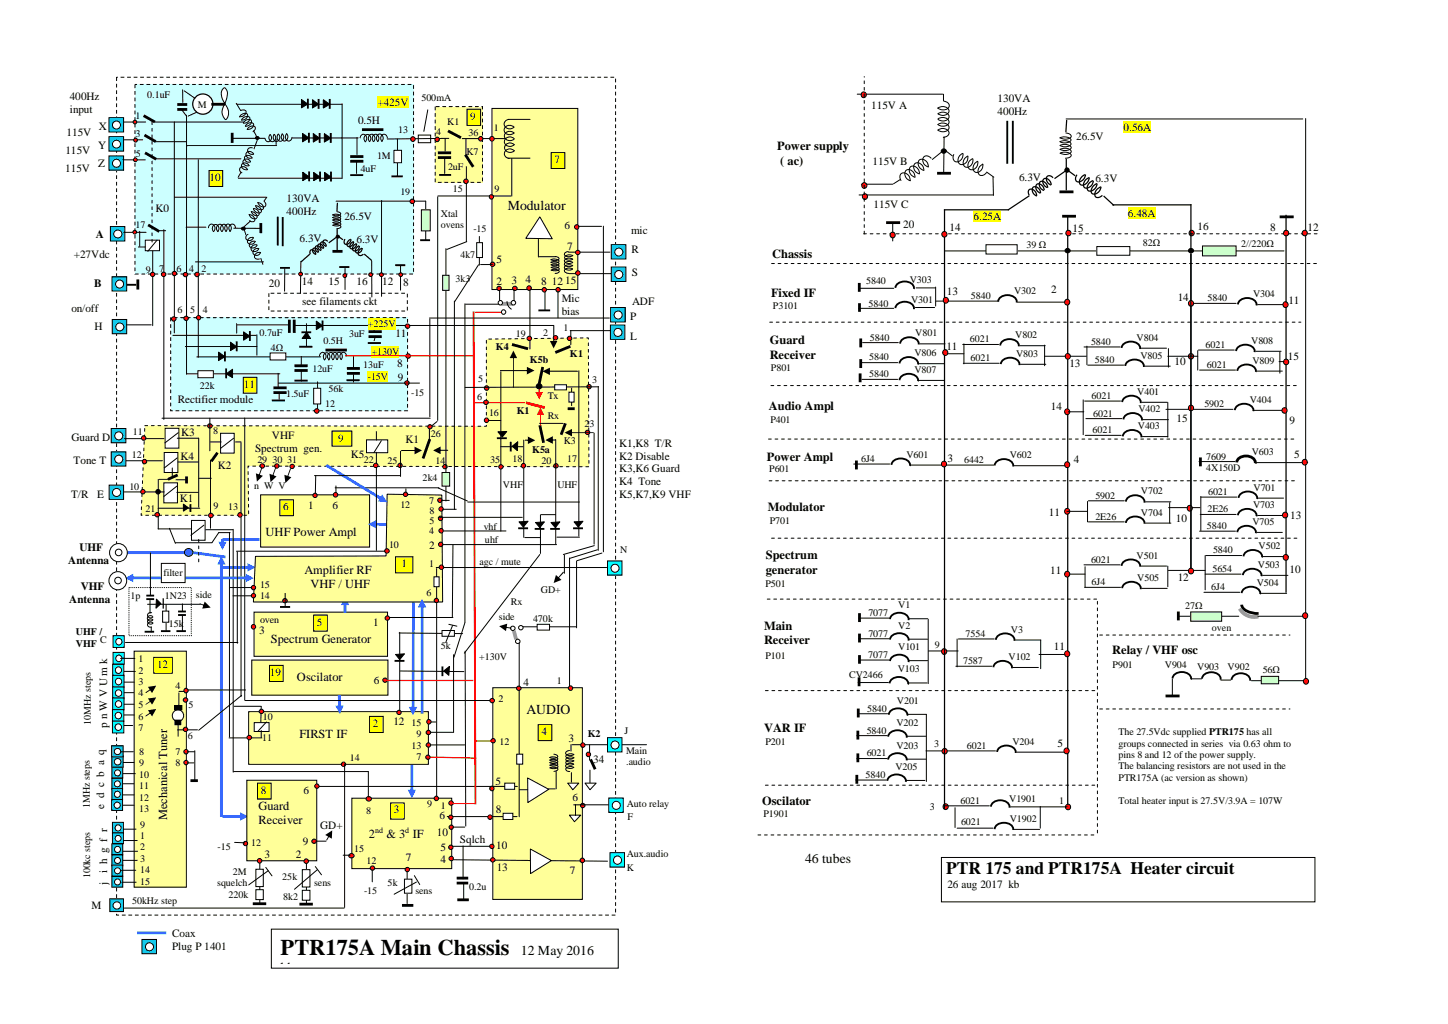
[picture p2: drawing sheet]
<svg xmlns="http://www.w3.org/2000/svg" width="297mm" height="210mm" viewBox="0 0 297 210" stroke-linecap="round" stroke-linejoin="round" font-family="sans-serif">
<defs><g id="words">
<text font-size="4.6" x="57.6" y="195.7">PTR175A Main Chassis</text>
<text font-size="3.6" x="194.1" y="179.2">PTR 175 and PTR175A Heater circuit</text>
<g font-size="2.8">
<text x="104.2" y="43">Modulator</text>
<text x="108" y="146.3">AUDIO</text>
<text x="165.1" y="177">46 tubes</text>
<text x="106.8" y="195.7">12 May 2016</text>
<text x="57.6" y="199.3">kb</text>
</g>
<g font-size="2.5">
<text x="159.4" y="30.8">Power supply</text>
<text x="160.1" y="33.8">( ac)</text>
<text x="158.4" y="52.9">Chassis</text>
<text x="158.2" y="60.8">Fixed IF</text>
<text x="157.9" y="70.6">Guard</text>
<text x="157.9" y="73.6">Receiver</text>
<text x="157.7" y="83.9">Audio Ampl</text>
<text x="157.3" y="94.5">Power Ampl</text>
<text x="157.5" y="104.7">Modulator</text>
<text x="54.5" y="109.9">UHF Power Ampl</text>
<text x="62.4" y="117.6">Amplifier RF</text>
<text x="157.1" y="114.7">Spectrum</text>
<text x="157.1" y="117.6">generator</text>
<text x="63.7" y="120.5">VHF / UHF</text>
<text x="55.6" y="131.7">Spectrum Generator</text>
<text x="156.8" y="129.1">Main</text>
<text x="156.8" y="132.1">Receiver</text>
<text x="228.2" y="134.1">Relay / VHF osc</text>
<text x="60.9" y="139.5">Oscilator</text>
<text x="156.8" y="150">VAR IF</text>
<text x="61.4" y="151.3">FIRST IF</text>
<text x="53" y="165.9">Guard</text>
<text x="156.3" y="165">Oscilator</text>
<text x="34.3" y="168.1" transform="rotate(-90 34.3 168.1)">Mechanical Tuner</text>
<text x="53" y="168.9">Receiver</text>
<text x="75.7" y="171.9">2</text>
<text x="79.3" y="171.9">&amp; 3 IF</text>
</g>
<g font-size="2.3">
<text x="14.3" y="20.5">400Hz</text>
<text x="14.3" y="23.1">input</text>
<text x="77.4" y="21.8">+425V</text>
<text x="178.7" y="22.4">115V A</text>
<text x="204.6" y="21">130VA</text>
<text x="204.6" y="23.6">400Hz</text>
<text x="13.6" y="27.9">115V</text>
<text x="20.3" y="26.6">X</text>
<text x="73.4" y="25.4">0.5H</text>
<text x="96.5" y="24.6">9</text>
<text x="220.8" y="28.8">26.5V</text>
<text x="230.5" y="26.9">0.56A</text>
<text x="13.4" y="35.3">115V</text>
<text x="13.4" y="31.6">115V</text>
<text x="20.1" y="30.5">Y</text>
<text x="20.1" y="34.3">Z</text>
<text x="113.7" y="33.4">7</text>
<text x="179" y="33.9">115V B</text>
<text x="43" y="37.1">10</text>
<text x="58.8" y="41.4">130VA</text>
<text x="209" y="37.1">6.3V</text>
<text x="224.7" y="37.3">6.3V</text>
<text x="31.9" y="43.5">K0</text>
<text x="58.8" y="44.1">400Hz</text>
<text x="70.7" y="45.1">26.5V</text>
<text x="115.8" y="46.9">6</text>
<text x="129.5" y="47.9">mic</text>
<text x="179.2" y="42.5">115V C</text>
<text x="185.3" y="46.8">20</text>
<text x="194.8" y="47.3">14</text>
<text x="199.7" y="45.1">6.25A</text>
<text x="220" y="47.5">15</text>
<text x="231.4" y="44.5">6.48A</text>
<text x="245.7" y="47.2">16</text>
<text x="260.6" y="47.3">8</text>
<text x="268.2" y="47.3">12</text>
<text x="15.2" y="52.8">+27Vdc</text>
<text x="19.6" y="48.8">A</text>
<text x="61.5" y="49.6">6.3V</text>
<text x="73.1" y="49.8">6.3V</text>
<text x="101.9" y="54">5</text>
<text x="116.4" y="51.2">7</text>
<text x="129.5" y="51.8">R</text>
<text x="19.3" y="58.8">B</text>
<text x="55.2" y="58.8">20</text>
<text x="61.9" y="58.4">14</text>
<text x="67.4" y="58.5">15</text>
<text x="73.1" y="58.5">16</text>
<text x="78.4" y="58.4">12</text>
<text x="82.7" y="58.6">8</text>
<text x="101.9" y="58.4">2</text>
<text x="104.9" y="58.1">3</text>
<text x="107.8" y="58.1">4</text>
<text x="111" y="58.4">8</text>
<text x="113.2" y="58.5">12</text>
<text x="115.9" y="58.1">15</text>
<text x="129.6" y="56.6">S</text>
<text x="14.6" y="63.9">on/off</text>
<text x="62" y="62.6">see filaments ckt</text>
<text x="115.2" y="61.9">Mic</text>
<text x="115.2" y="64.6">bias</text>
<text x="129.3" y="65.6">P</text>
<text x="129.7" y="62.6">ADF</text>
<text x="194.3" y="60.5">13</text>
<text x="215.6" y="60.2">2</text>
<text x="241.6" y="61.7">14</text>
<text x="264.3" y="62.3">11</text>
<text x="19.4" y="67.7">H</text>
<text x="81.1" y="69">11</text>
<text x="129.3" y="69.6">L</text>
<text x="194.1" y="71.8">11</text>
<text x="81.5" y="75.1">8</text>
<text x="219.4" y="75.1">13</text>
<text x="241" y="74.9">10</text>
<text x="264.2" y="73.7">15</text>
<text x="36.5" y="82.6">Rectifier module</text>
<text x="50" y="79.5">11</text>
<text x="81.6" y="78.2">9</text>
<text x="215.6" y="83.9">14</text>
<text x="37.2" y="89.4">K3</text>
<text x="55.8" y="89.9">VHF</text>
<text x="241.3" y="86.4">15</text>
<text x="264.5" y="86.9">9</text>
<text x="14.7" y="90.3">Guard D</text>
<text x="15.1" y="95.1">Tone T</text>
<text x="37" y="94.4">K4</text>
<text x="52.3" y="92.6">Spectrum gen.</text>
<text x="69.4" y="90.6">9</text>
<text x="72" y="94">K5</text>
<text x="83.2" y="90.7">K1</text>
<text x="127" y="91.6">K1,K8 T/R</text>
<text x="127" y="94.2">K2 Disable</text>
<text x="194.4" y="94.7">3</text>
<text x="220.3" y="94.9">4</text>
<text x="265.5" y="93.9">5</text>
<text x="44.7" y="96.2">K2</text>
<text x="127" y="96.8">K3,K6 Guard</text>
<text x="127" y="99.4">K4 Tone</text>
<text x="14.6" y="102.1">T/R</text>
<text x="19.9" y="102.1">E</text>
<text x="36.9" y="102.9">K1</text>
<text x="58.1" y="104.6">6</text>
<text x="63.2" y="104.4">1</text>
<text x="68.2" y="104.4">6</text>
<text x="127" y="102.1">K5,K7,K9 VHF</text>
<text x="215.2" y="105.7">11</text>
<text x="241.2" y="107.1">10</text>
<text x="264.7" y="106.3">13</text>
<text x="16.3" y="112.9">UHF</text>
<text x="88.1" y="112.5">2</text>
<text x="14" y="115.5">Antenna</text>
<text x="82.4" y="116.3">1</text>
<text x="215.4" y="117.6">11</text>
<text x="241.6" y="119.2">12</text>
<text x="264.5" y="117.5">10</text>
<text x="14.2" y="123.7">Antenna</text>
<text x="16.5" y="121">VHF</text>
<text x="53.2" y="130">3</text>
<text x="65" y="128.2">5</text>
<text x="76.6" y="128.4">1</text>
<text x="32.3" y="136.9">12</text>
<text x="216.2" y="133.2">11</text>
<text x="55.4" y="138.6">19</text>
<text x="76.7" y="140.1">6</text>
<text x="107.4" y="140.6">4</text>
<text x="22" y="149.1" transform="rotate(-90 22 149.1)">p n W V U m k</text>
<text x="76.5" y="149">2</text>
<text x="80.7" y="148.7">12</text>
<text x="111.1" y="150.7">4</text>
<text x="116.6" y="152">3</text>
<text x="217" y="153.1">5</text>
<text x="101.6" y="160.8">5</text>
<text x="121.7" y="156.3">34</text>
<text x="21.4" y="165.8" transform="rotate(-90 21.4 165.8)">e d c b a q</text>
<text x="53.5" y="162.7">8</text>
<text x="62.2" y="162.9">6</text>
<text x="80.8" y="166.8">3</text>
<text x="90.1" y="167.9">6</text>
<text x="101.7" y="166.8">8</text>
<text x="117.5" y="164.2">6</text>
<text x="62.1" y="173.1">9</text>
<text x="65.7" y="169.9">GD+</text>
<text x="89.6" y="171.4">10</text>
<text x="94.4" y="172.8">Sqlch</text>
<text x="101.8" y="173.9">10</text>
<text x="22" y="178.9" transform="rotate(-90 22 178.9)">i h g f r</text>
<text x="54.3" y="175.8">3</text>
<text x="60.7" y="175.8">2</text>
<text x="83.2" y="176.5">7</text>
<text x="90.3" y="174.4">5</text>
<text x="90.3" y="177">4</text>
<text x="101.9" y="178.6">13</text>
<text x="116.9" y="179.2">7</text>
<text x="22" y="181.3" transform="rotate(-90 22 181.3)">j</text>
<text x="194.4" y="182">26 aug 2017 kb</text>
<text x="18.8" y="186.4">M</text>
<text x="35.3" y="192.1">Coax</text>
<text x="35.3" y="194.7">Plug P 1401</text>
</g>
<g font-size="2.1">
<text x="30.2" y="20.1">0.1uF</text>
<text x="40.6" y="22.1">M</text>
<text x="86.5" y="20.8">500mA</text>
<text x="27.8" y="24.3">1</text>
<text x="27.8" y="28.1">3</text>
<text x="81.7" y="27.3">13</text>
<text x="89.4" y="27.7">4</text>
<text x="91.7" y="25.7">K1</text>
<text x="96.1" y="27.8">36</text>
<text x="101.3" y="26.8">1</text>
<text x="27.9" y="32.2">5</text>
<text x="74" y="35.3">4uF</text>
<text x="77.3" y="32.6">1M</text>
<text x="91.9" y="34.8">2uF</text>
<text x="95.7" y="31.7">K7</text>
<text x="82.2" y="39.9">19</text>
<text x="92.9" y="39.3">15</text>
<text x="101.4" y="39.3">9</text>
<text x="27.8" y="46.8">17</text>
<text x="90.5" y="44.4">Xtal</text>
<text x="90.5" y="46.8">ovens</text>
<text x="97.1" y="47.5">-15</text>
<text x="94.4" y="52.8">4k7</text>
<text x="210.6" y="50.8">39 Ω</text>
<text x="234.4" y="50.3">82Ω</text>
<text x="254.6" y="50.6">2//220Ω</text>
<text x="29.9" y="55.9">9</text>
<text x="32.7" y="55.8">7</text>
<text x="36.2" y="55.7">6</text>
<text x="38.8" y="55.7">4</text>
<text x="41.3" y="55.7">2</text>
<text x="93.4" y="57.8">3k3</text>
<text x="177.7" y="58.3">5840</text>
<text x="186.6" y="58.1">V303</text>
<text x="36.4" y="64.1">6</text>
<text x="39" y="64.1">5</text>
<text x="41.6" y="64.1">4</text>
<text x="158.5" y="63.3">P3101</text>
<text x="178.2" y="62.9">5840</text>
<text x="186.9" y="62">V301</text>
<text x="199.2" y="61.4">5840</text>
<text x="208" y="60.2">V302</text>
<text x="247.7" y="61.8">5840</text>
<text x="257" y="60.9">V304</text>
<text x="53.3" y="68.8">0.7uF</text>
<text x="55.5" y="71.9">4Ω</text>
<text x="66.4" y="70.4">0.5H</text>
<text x="71.6" y="69">3uF</text>
<text x="75.5" y="67">+225V</text>
<text x="101.7" y="71.7">K4</text>
<text x="105.8" y="69">19</text>
<text x="111.4" y="69">2</text>
<text x="115.6" y="67.9">1</text>
<text x="178.4" y="69.8">5840</text>
<text x="187.7" y="69">V801</text>
<text x="199" y="70.2">6021</text>
<text x="208.3" y="69.3">V802</text>
<text x="223.8" y="70.7">5840</text>
<text x="233.2" y="69.8">V804</text>
<text x="247.3" y="71.3">6021</text>
<text x="256.7" y="70.5">V808</text>
<text x="64.1" y="76.3">12uF</text>
<text x="74.5" y="75.5">13uF</text>
<text x="75.4" y="77.9">-15V</text>
<text x="76.2" y="72.7">+130V</text>
<text x="108.7" y="74.3">K5b</text>
<text x="116.9" y="73.3">K1</text>
<text x="158.2" y="76.1">P801</text>
<text x="178.3" y="77.3">5840</text>
<text x="178.3" y="73.9">5840</text>
<text x="187.6" y="76.5">V807</text>
<text x="187.6" y="73">V806</text>
<text x="199.1" y="74">6021</text>
<text x="208.4" y="73.2">V803</text>
<text x="224.6" y="74.4">5840</text>
<text x="233.9" y="73.5">V805</text>
<text x="247.6" y="75.4">6021</text>
<text x="256.9" y="74.5">V809</text>
<text x="41" y="79.8">22k</text>
<text x="58.7" y="81.3">1.5uF</text>
<text x="66.7" y="83.4">12</text>
<text x="67.4" y="80.4">56k</text>
<text x="84.3" y="81.2">-15</text>
<text x="97.9" y="82.1">6</text>
<text x="98.1" y="78.4">5</text>
<text x="112.3" y="81.7">Tx</text>
<text x="121.5" y="78.6">3</text>
<text x="223.9" y="81.8">6021</text>
<text x="233.3" y="81">V401</text>
<text x="247.1" y="83.5">5902</text>
<text x="256.4" y="82.6">V404</text>
<text x="27.3" y="89.1">11</text>
<text x="43.7" y="89">8</text>
<text x="88.4" y="89.7">26</text>
<text x="100.3" y="85.3">16</text>
<text x="106" y="84.9">K1</text>
<text x="112.3" y="85.9">Rx</text>
<text x="119.9" y="87.5">23</text>
<text x="158" y="86.8">P401</text>
<text x="224.1" y="88.8">6021</text>
<text x="224.2" y="85.4">6021</text>
<text x="233.4" y="88">V403</text>
<text x="233.5" y="84.5">V402</text>
<text x="27" y="93.9">12</text>
<text x="52.8" y="94.9">29 30 31</text>
<text x="74.6" y="95">22</text>
<text x="79.5" y="95">25</text>
<text x="89.3" y="95.1">14</text>
<text x="100.5" y="94.9">35</text>
<text x="105.2" y="94.8">18</text>
<text x="109.2" y="92.9">K5a</text>
<text x="111.1" y="95">20</text>
<text x="115.7" y="91.1">K3</text>
<text x="116.4" y="94.8">17</text>
<text x="176.7" y="94.7">6J4</text>
<text x="186" y="93.8">V601</text>
<text x="197.8" y="94.8">6442</text>
<text x="207.1" y="94">V602</text>
<text x="247.4" y="94.2">7609</text>
<text x="256.8" y="93.3">V603</text>
<text x="26.5" y="100.4">10</text>
<text x="52.2" y="100.2">n W V</text>
<text x="86.7" y="98.7">2k4</text>
<text x="103.2" y="100.1">VHF</text>
<text x="114.3" y="100.1">UHF</text>
<text x="157.8" y="96.7">P601</text>
<text x="234.1" y="101.3">V702</text>
<text x="247.4" y="96.5">4X150D</text>
<text x="247.9" y="101.4">6021</text>
<text x="257.1" y="100.6">V701</text>
<text x="29.8" y="104.9">21</text>
<text x="43.8" y="104.4">9</text>
<text x="46.8" y="104.6">13</text>
<text x="82.1" y="104.2">12</text>
<text x="88" y="103.4">7</text>
<text x="88.1" y="107.3">5</text>
<text x="88.1" y="105.3">8</text>
<text x="157.9" y="107.4">P701</text>
<text x="224.7" y="106.6">2E26</text>
<text x="224.7" y="102.2">5902</text>
<text x="234.1" y="105.7">V704</text>
<text x="247.7" y="105">2E26</text>
<text x="256.9" y="107.6">V705</text>
<text x="257" y="104.2">V703</text>
<text x="79.8" y="112.3">10</text>
<text x="88.1" y="109.5">4</text>
<text x="99.2" y="108.6">vhf</text>
<text x="99.5" y="111.3">uhf</text>
<text x="127.2" y="113.4">N</text>
<text x="247.6" y="108.5">5840</text>
<text x="248.8" y="113.5">5840</text>
<text x="258.2" y="112.6">V502</text>
<text x="33.6" y="118.1">filter</text>
<text x="88.1" y="116.2">1</text>
<text x="98.4" y="115.8">agc / mute</text>
<text x="223.8" y="115.4">6021</text>
<text x="223.9" y="119.9">6J4</text>
<text x="233.2" y="114.5">V501</text>
<text x="233.3" y="119.1">V505</text>
<text x="248.7" y="117.3">5654</text>
<text x="258" y="116.4">V503</text>
<text x="26.8" y="122.8">1p</text>
<text x="33.8" y="122.8">1N23</text>
<text x="40.2" y="122.6">side</text>
<text x="53.3" y="120.5">15</text>
<text x="53.3" y="122.8">14</text>
<text x="87.5" y="122.3">6</text>
<text x="104.8" y="124">Rx</text>
<text x="111" y="121.5">GD+</text>
<text x="157" y="120.4">P501</text>
<text x="184.3" y="124.7">V1</text>
<text x="243.1" y="124.9">27Ω</text>
<text x="248.5" y="121">6J4</text>
<text x="257.8" y="120.1">V504</text>
<text x="15.6" y="130.2">UHF /</text>
<text x="20.5" y="131.9">C</text>
<text x="34.7" y="128.5">15k</text>
<text x="53.3" y="127.7">oven</text>
<text x="102.3" y="127.2">side</text>
<text x="109.4" y="127.6">470k</text>
<text x="178.1" y="126.3">7077</text>
<text x="178.1" y="130.5">7077</text>
<text x="184.3" y="128.9">V2</text>
<text x="198.1" y="130.6">7554</text>
<text x="207.4" y="129.7">V3</text>
<text x="248.6" y="129.3">oven</text>
<text x="15.6" y="132.5">VHF</text>
<text x="28.4" y="135.7">1</text>
<text x="90.5" y="133.1">5k</text>
<text x="98.3" y="135.3">+130V</text>
<text x="157" y="135">P101</text>
<text x="178.1" y="134.9">7077</text>
<text x="184.2" y="137.8">V103</text>
<text x="184.3" y="133.3">V101</text>
<text x="191.8" y="132.8">9</text>
<text x="197.6" y="136.2">7587</text>
<text x="206.9" y="135.3">V102</text>
<text x="228.2" y="137">P901</text>
<text x="239" y="137">V904</text>
<text x="245.6" y="137.3">V903</text>
<text x="251.8" y="137.4">V902</text>
<text x="28.4" y="138.1">2</text>
<text x="28.4" y="140.4">3</text>
<text x="28.4" y="142.7">4</text>
<text x="36" y="141.1">4</text>
<text x="102.3" y="143.8">2</text>
<text x="114.2" y="140.2">1</text>
<text x="174.2" y="139">CV2466</text>
<text x="259" y="138">56Ω</text>
<text x="18.7" y="148.6" transform="rotate(-90 18.7 148.6)">10MHz steps</text>
<text x="28.4" y="145.1">5</text>
<text x="28.4" y="147.5">6</text>
<text x="28.4" y="149.9">7</text>
<text x="38.6" y="145.2">5</text>
<text x="53.9" y="147.6">10</text>
<text x="84.4" y="148.8">15</text>
<text x="177.9" y="145.9">5840</text>
<text x="183.9" y="148.8">V202</text>
<text x="184" y="144.3">V201</text>
<text x="28.6" y="154.8">8</text>
<text x="36" y="154.7">7</text>
<text x="38.6" y="151.5">6</text>
<text x="53.8" y="151.8">11</text>
<text x="84.4" y="153.5">13</text>
<text x="85.5" y="151.1">9</text>
<text x="85.5" y="155.8">7</text>
<text x="102.5" y="152.6">12</text>
<text x="120.6" y="151">K2</text>
<text x="128.1" y="150.4">J</text>
<text x="128.4" y="154.6">Main</text>
<text x="157" y="152.6">P201</text>
<text x="177.8" y="150.4">5840</text>
<text x="177.8" y="155.1">6021</text>
<text x="183.9" y="153.5">V203</text>
<text x="191.6" y="153.1">3</text>
<text x="198.3" y="153.5">6021</text>
<text x="207.7" y="152.7">V204</text>
<text x="229.4" y="150.7">The 27.5Vdc supplied PTR175 has all</text>
<text x="229.4" y="153">groups connected in series via 0.63 ohm to</text>
<text x="229.4" y="155.4">pins 8 and 12 of the power supply.</text>
<text x="28.6" y="157.1">9</text>
<text x="28.6" y="159.5">10</text>
<text x="28.6" y="161.8">11</text>
<text x="36" y="157.1">8</text>
<text x="71.8" y="156">14</text>
<text x="128.4" y="156.9">.audio</text>
<text x="177.5" y="159.4">5840</text>
<text x="183.7" y="157.8">V205</text>
<text x="229.4" y="157.7">The balancing resistors are not used in the</text>
<text x="229.4" y="160.1">PTR175A (ac version as shown)</text>
<text x="18.4" y="165.7" transform="rotate(-90 18.4 165.7)">1MHz steps</text>
<text x="28.6" y="164.2">12</text>
<text x="28.6" y="166.5">13</text>
<text x="75.1" y="166.8">8</text>
<text x="87.6" y="165.5">9</text>
<text x="90.5" y="165.7">1</text>
<text x="128.6" y="165.4">Auto relay</text>
<text x="156.6" y="167.6">P1901</text>
<text x="190.8" y="166.1">3</text>
<text x="197.1" y="164.8">6021</text>
<text x="207" y="164.4">V1901</text>
<text x="217.3" y="164.8">1</text>
<text x="229.4" y="164.8">Total heater input is 27.5V/3.9A = 107W</text>
<text x="28.7" y="169.6">9</text>
<text x="28.7" y="172">1</text>
<text x="51.5" y="173.4">12</text>
<text x="128.7" y="168">F</text>
<text x="197.1" y="169.1">6021</text>
<text x="207.1" y="168.5">V1902</text>
<text x="28.7" y="174.3">2</text>
<text x="28.7" y="176.7">3</text>
<text x="28.7" y="179">14</text>
<text x="44.6" y="174.3">-15</text>
<text x="47.8" y="179.3">2M</text>
<text x="72.7" y="174.6">15</text>
<text x="75.2" y="177">12</text>
<text x="128.6" y="175.6">Aux.audio</text>
<text x="128.6" y="178.5">K</text>
<text x="18.5" y="180" transform="rotate(-90 18.5 180)">100kc steps</text>
<text x="27.1" y="185.3">50kHz step</text>
<text x="28.7" y="181.4">15</text>
<text x="44.5" y="181.7">squelch</text>
<text x="46.9" y="184.1">220k</text>
<text x="57.9" y="180.3">25k</text>
<text x="58.1" y="184.6">8k2</text>
<text x="64.4" y="181.7">sens</text>
<text x="74.7" y="183.2">-15</text>
<text x="79.5" y="181.6">5k</text>
<text x="85.2" y="183.3">sens</text>
<text x="96.2" y="182.4">0.2u</text>
</g>
<g font-size="1.7">
<text x="77" y="170.7">nd</text>
<text x="83.1" y="170.7">d</text>
</g>
</g></defs>
<g fill="none" stroke="#000" stroke-width=".21">
<path d="M175.8 19.3h17.6M193.5 19.3v1.4M176.2 40h27.6M176.7 37.8h6.4M184.7 36.8l-1.4 .9M184.8 37a.92 .92 0 0 1 0-1.4 .92 .92 0 0 1 1.4 .1l.4 .6 .1 .7M187.7 36.3a1.39 1.39 0 0 0-1.8-1.4 1.35 1.35 0 0 0 .9 2.1M188.6 35.6a1.39 1.39 0 0 0-1.8-1.4 1.38 1.38 0 0 0 .9 2.1M189.5 34.9a1.39 1.39 0 0 0-1.8-1.4 1.35 1.35 0 0 0 .9 2.1M190.4 34.2a1.34 1.34 0 0 0-1.8-1.4 1.38 1.38 0 0 0 .9 2.1M191 32.4a.92 .92 0 0 0-1.3-.4 .92 .92 0 0 0-.3 1.3l.4 .6 .7 .3M192.4 22.2a1.48 1.48 0 0 1 2.3 .6 1.44 1.44 0 0 1-2.3 .5 1.44 1.44 0 0 1 2.3 .6 1.39 1.39 0 0 1-2.3 .6"/>
<path d="M192.4 24.4a1.49 1.49 0 0 1 2.3 .6 1.42 1.42 0 0 1-2.3 .5 1.63 1.63 0 0 1 2.2 .4 1.23 1.23 0 0 1-.7 1.1 1.23 1.23 0 0 1-1.3-.2l-.2-.1a1.45 1.45 0 0 1 2.3 .6 1.06 1.06 0 0 1-1.2 .9M193.6 20.7a.87 .87 0 0 1 1.1 .6 .87 .87 0 0 1-.5 1.1l-1.1 .1-.7-.4M193.7 28.1l-.1 7.2M193.7 30.6l1.7 1.4M193.8 30.6l-2.5 2.1M197.5 31.5a1.36 1.36 0 0 0-.6 2.2 1.33 1.33 0 0 0 1.6-1.7 1.36 1.36 0 0 0-.5 2.2 1.3 1.3 0 0 0 1.6-1.6M197.5 31.5a1.38 1.38 0 0 1-1.6 1.6 1.07 1.07 0 0 1-.2-1.4M199.5 32.6a1.31 1.31 0 0 0-.5 2.1 1.31 1.31 0 0 0 1.6-1.6M200.6 33.1a1.36 1.36 0 0 0-.6 2.2 1.31 1.31 0 0 0 1.6-1.7M201.6 33.7a1.38 1.38 0 0 0-.6 2.2 1.12 1.12 0 0 0 1.3-.5M202.4 35.3l1.5 1M203.7 36.3l.1 3.7"/>
<path d="M218.7 24.4h48.5M193.1 175.8h76.6v9.1h-76.6z"/>
<circle cx="193.6" cy="31" r=".49"/>
</g>
<path d="M192.2 35.5h2.9M181.8 45.6h2.9" fill="none" stroke="#000" stroke-width=".57"/>
<circle cx="193.6" cy="31" r=".49" fill="#000"/>
<circle cx="177.4" cy="40.3" r=".56" fill="#f00"/>
<circle cx="177.4" cy="40.3" r=".56" fill="none" stroke="#000" stroke-width=".21"/>
<circle cx="177.3" cy="38" r=".57" fill="#f00"/>
<circle cx="177.3" cy="38" r=".57" fill="none" stroke="#000" stroke-width=".21"/>
<circle cx="177.2" cy="19.4" r=".57" fill="#f00"/>
<circle cx="177.2" cy="19.4" r=".57" fill="none" stroke="#000" stroke-width=".21"/>
<g fill="#ff0">
<path d="M231.4 42.4h5.6v2.4h-5.6z"/>
<path d="M230.5 24.8h5.6v2.4h-5.6z"/>
<path d="M199.7 43.1h5.7v2.4h-5.7z"/>
</g>
<path d="M206.6 24.8v8.8M207.8 24.8v8.8" fill="none" stroke="#000" stroke-width=".38"/>
<path d="M267.8 24.3v70.8" fill="none" stroke="#000" stroke-width=".21"/>
<path d="M219 44.4v121" fill="none" stroke="#000" stroke-width=".26"/>
<circle cx="194" cy="165.3" r=".57" fill="#f00"/>
<circle cx="194" cy="165.3" r=".57" fill="none" stroke="#000" stroke-width=".21"/>
<circle cx="219.1" cy="165.4" r=".55" fill="#f00"/>
<circle cx="219.1" cy="165.4" r=".55" fill="none" stroke="#000" stroke-width=".21"/>
<circle cx="244.4" cy="47.8" r=".55" fill="#f00"/>
<g fill="none" stroke="#000" stroke-width=".21">
<path d="M176 139.9h6.2M176.1 126.7h6.3M176.1 130.9h6.3M176.1 135.3h6.2M186.4 140h3.8M186.5 126.8h3.8M186.5 131h3.8M186.5 135.4h3.8M175.6 159.9h6.2M175.8 150.8h6.2M175.8 155.5h6.2M175.9 146.3h6.2"/>
<path d="M185.9 160h3.8M186.1 150.9h3.8M186.1 155.6h3.8M186.2 146.4h3.8v13.8M189.9 153.9h14.3M208.6 154.2h10.3"/>
<circle cx="244.4" cy="47.8" r=".55"/>
</g>
<path d="M182.6 126.9a2.06 2.06 0 0 1 3.2-.9 1.16 1.16 0 0 1 .6 1.1M182.6 131.1a2.06 2.06 0 0 1 3.2-.9 1.16 1.16 0 0 1 .6 1.1M182.6 135.5a2.06 2.06 0 0 1 3.2-.9 1.02 1.02 0 0 1 .5 1.1M182.2 151a2.07 2.07 0 0 1 3.3-.9 1.16 1.16 0 0 1 .5 1.1M182.2 155.7a2.07 2.07 0 0 1 3.3-.9 1.15 1.15 0 0 1 .5 1.1M182.3 146.5a2.06 2.06 0 0 1 3.3-.9 1.01 1.01 0 0 1 .5 1.1M182.5 140.1a2.06 2.06 0 0 1 3.2-.9 1.02 1.02 0 0 1 .6 1.1M204.6 154.1a2.06 2.06 0 0 1 3.2-.9 1.16 1.16 0 0 1 .6 1.1M182 160.1a2.05 2.05 0 0 1 3.3-1 1.02 1.02 0 0 1 .5 1.2" fill="none" stroke="#000" stroke-width=".38"/>
<path d="M176.2 138.9v1.8M176.3 125.7v1.8M176.3 129.9v1.8M176.3 134.3v1.8M175.8 158.8v1.9M176 149.8v1.8M176 154.4v1.9M176.1 145.2v1.9" fill="none" stroke="#000" stroke-width=".57"/>
<circle cx="193.8" cy="154" r=".55" fill="#f00"/>
<g fill="none" stroke="#000" stroke-width=".21">
<path d="M190.4 126.9v13.2M190.5 133.4h6.1M213.5 131.2v5.9"/>
<circle cx="193.8" cy="154" r=".55"/>
</g>
<circle cx="193.7" cy="133.5" r=".56" fill="#f00"/>
<g fill="none" stroke="#000" stroke-width=".21">
<path d="M176.8 77.8h7.3M176.8 74.3h7.3M176.9 70.2h7.4M188.5 78h5.3M188.5 74.5h5.3M188.7 70.5h5.2M192 61.7h12.9M193.8 72.5h3.9M197.5 70.6h7.3M197.6 74.5h7.4M197.7 70.5v4.1M208.8 61.9h10.3"/>
<path d="M209.2 70.9h5.2M209.3 74.7h5.2M214.3 70.7v4.3M214.3 73h8.5M223.1 74.8h7.4M234.9 75.1h5.2M244.3 62.2h9.3M245.7 71.9v4M245.8 71.8h7.4M246.1 75.9h7.3M257.6 72h5.2M257.8 76.1h5.3"/>
<path d="M258 62.4h5.6M175.1 95.1h7.4M186.9 95.3h16.9M208.1 95.5h10.8M222.5 82.2h7.4M222.6 89.2h7.4M222.8 85.8h7.3M234.2 82.5h5.2M234.4 89.5h5.2M234.5 86h5.2M239.2 83.9h13.7M246 94.6h7.3"/>
<path d="M257.3 84.1h6.5M257.7 94.8h10.6M222.4 115.8h7.3M223.3 107h7.3M223.3 102.7h7.3M234.1 116h5.2M235 107.2h5.2M235 102.9h5.2M239.7 104.1h6.5M246.1 108.9h7.3M246.2 105.5h7.4M246.3 101.9h7.4"/>
<path d="M247.2 117.7h7.4M247.4 113.9h7.3M257.8 109.1h5.3M258 105.7h5.2M258.1 102.1h5.2M259 117.9h5.2M259.1 114.1h5.2M196.1 136.6h7.4M196.3 131v5.7M196.6 131h7.4M207.8 136.8h5.2M208.3 131.2h5.2"/>
<path d="M222.5 120.4h7.4M234.2 120.6h5.2M247 121.4h7.3M258.7 121.6h5.2M193.9 165.2h9M195.9 165.6v4M196.3 169.8h7.4M207.3 165.4h11.6M208.1 170h5.2M213.4 165.3v4.5"/>
<circle cx="193.7" cy="133.5" r=".56"/>
</g>
<g fill="none" stroke="#000" stroke-width=".38">
<path d="M184.5 77.9a2.06 2.06 0 0 1 3.3-.9 1.02 1.02 0 0 1 .5 1.1M184.5 74.5a2.06 2.06 0 0 1 3.3-.9 1.02 1.02 0 0 1 .5 1.1M184.7 70.4a2.06 2.06 0 0 1 3.2-.9 1.15 1.15 0 0 1 .6 1.1M204.8 61.8a2.06 2.06 0 0 1 3.2-.9 1.02 1.02 0 0 1 .5 1.1M205.2 70.8a2.06 2.06 0 0 1 3.2-.9 1.15 1.15 0 0 1 .6 1.1M205.3 74.6a2.06 2.06 0 0 1 3.3-.9 1.16 1.16 0 0 1 .5 1.1M230.8 75a2.06 2.06 0 0 1 3.3-.9 1.16 1.16 0 0 1 .6 1.1M253.6 72a2.06 2.06 0 0 1 3.2-1 1.02 1.02 0 0 1 .5 1.2M253.8 76a2.06 2.06 0 0 1 3.3-.9 1.02 1.02 0 0 1 .5 1.1M254 62.4a2.06 2.06 0 0 1 3.2-.9 1.02 1.02 0 0 1 .5 1.1M182.9 95.3a2.06 2.06 0 0 1 3.2-.9 1.02 1.02 0 0 1 .5 1.1M204 95.4a2.06 2.06 0 0 1 3.3-.9 1.16 1.16 0 0 1 .6 1.1"/>
<path d="M230.2 82.4a2.06 2.06 0 0 1 3.3-.9 1.16 1.16 0 0 1 .5 1.1M230.3 89.5a2.06 2.06 0 0 1 3.3-1 1.16 1.16 0 0 1 .5 1.2M230.5 86a2.06 2.06 0 0 1 3.2-.9 1.16 1.16 0 0 1 .6 1.1M253.3 84.1a2.05 2.05 0 0 1 3.3-1 1.02 1.02 0 0 1 .5 1.2M230.1 116a2.06 2.06 0 0 1 3.2-.9 1.15 1.15 0 0 1 .6 1.1M231 107.2a2.06 2.06 0 0 1 3.2-.9 1.14 1.14 0 0 1 .6 1.1M231 102.8a2.06 2.06 0 0 1 3.2-.9 1.16 1.16 0 0 1 .6 1.1M253.8 109.1a2.06 2.06 0 0 1 3.3-.9 1.02 1.02 0 0 1 .5 1.1M254 105.6a2.06 2.06 0 0 1 3.2-.9 1.02 1.02 0 0 1 .5 1.1M254.1 102.1a2.06 2.06 0 0 1 3.2-1 1.02 1.02 0 0 1 .5 1.2M255 117.9a2.06 2.06 0 0 1 3.2-.9 1.02 1.02 0 0 1 .5 1.1M255.1 114a2.06 2.06 0 0 1 3.3-.9 1.02 1.02 0 0 1 .5 1.2"/>
<path d="M203.8 136.8a2.06 2.06 0 0 1 3.2-.9 1.16 1.16 0 0 1 .6 1.1M204.3 131.1a2.06 2.06 0 0 1 3.3-.9 1.16 1.16 0 0 1 .5 1.2M230.2 120.6a2.06 2.06 0 0 1 3.3-1 1.16 1.16 0 0 1 .5 1.2M254.7 121.6a2.06 2.06 0 0 1 3.3-.9 1.02 1.02 0 0 1 .5 1.1M203.3 165.4a2.06 2.06 0 0 1 3.2-1 1.16 1.16 0 0 1 .6 1.2M204 170a2.06 2.06 0 0 1 3.3-1 1.15 1.15 0 0 1 .6 1.1"/>
</g>
<path d="M193.8 42.9v122.9M244.3 52.1v64.9M263.8 44v77.5" fill="none" stroke="#000" stroke-width=".26"/>
<path d="M177.2 47.9h93.3M157.9 66h109M158.2 79h108.3M157.6 90h108M157.8 98.6h108.3M158.3 110.3h107.9M157.4 122.8h67.9M157 141.6h68M157 161h68" fill="none" stroke="#000" stroke-width=".21" stroke-dasharray=".6 .8"/>
<path d="M253.7 94.8a2.06 2.06 0 0 1 3.3-.9 1.02 1.02 0 0 1 .5 1.1" fill="none" stroke="#000" stroke-width=".57"/>
<circle cx="194" cy="61.5" r=".57" fill="#f00"/>
<circle cx="194" cy="61.5" r=".57" fill="none" stroke="#000" stroke-width=".21"/>
<circle cx="193.9" cy="72.2" r=".57" fill="#f00"/>
<circle cx="193.9" cy="72.2" r=".57" fill="none" stroke="#000" stroke-width=".21"/>
<circle cx="219" cy="73" r=".55" fill="#f00"/>
<circle cx="219" cy="73" r=".55" fill="none" stroke="#000" stroke-width=".21"/>
<circle cx="218.9" cy="61.9" r=".57" fill="#f00"/>
<circle cx="218.9" cy="61.9" r=".57" fill="none" stroke="#000" stroke-width=".21"/>
<circle cx="244.3" cy="62.2" r=".57" fill="#f00"/>
<circle cx="244.3" cy="62.2" r=".57" fill="none" stroke="#000" stroke-width=".21"/>
<circle cx="263.7" cy="62.4" r=".57" fill="#f00"/>
<circle cx="263.7" cy="62.4" r=".57" fill="none" stroke="#000" stroke-width=".21"/>
<circle cx="263.8" cy="74.2" r=".55" fill="#f00"/>
<g fill="none" stroke="#000" stroke-width=".21">
<path d="M262.5 72.1v4.4"/>
<circle cx="263.8" cy="74.2" r=".55"/>
</g>
<circle cx="244.3" cy="73" r=".55" fill="#f00"/>
<g fill="none" stroke="#000" stroke-width=".21">
<path d="M239.6 73h6.1M222.2 82v7.1M239.6 82.5v7.1"/>
<circle cx="244.3" cy="73" r=".55"/>
</g>
<circle cx="244.3" cy="83.6" r=".55" fill="#f00"/>
<circle cx="244.3" cy="83.6" r=".55" fill="none" stroke="#000" stroke-width=".21"/>
<circle cx="218.9" cy="84.4" r=".56" fill="#f00"/>
<g fill="none" stroke="#000" stroke-width=".21">
<path d="M219.2 84.4h3.1"/>
<circle cx="218.9" cy="84.4" r=".56"/>
</g>
<circle cx="193.7" cy="95.1" r=".56" fill="#f00"/>
<circle cx="193.7" cy="95.1" r=".56" fill="none" stroke="#000" stroke-width=".21"/>
<circle cx="218.9" cy="95.2" r=".57" fill="#f00"/>
<circle cx="218.9" cy="95.2" r=".57" fill="none" stroke="#000" stroke-width=".21"/>
<circle cx="267.7" cy="94.7" r=".56" fill="#f00"/>
<circle cx="267.7" cy="94.7" r=".56" fill="none" stroke="#000" stroke-width=".21"/>
<circle cx="244.1" cy="104.1" r=".56" fill="#f00"/>
<g fill="none" stroke="#000" stroke-width=".21">
<path d="M223.1 102.8v4.2M239.9 103v4.2M246.3 101.8v7"/>
<circle cx="244.1" cy="104.1" r=".56"/>
</g>
<circle cx="218.9" cy="104.8" r=".57" fill="#f00"/>
<g fill="none" stroke="#000" stroke-width=".21">
<path d="M218.9 104.8h4.2M213.1 134.2h5.7"/>
<circle cx="218.9" cy="104.8" r=".57"/>
</g>
<circle cx="218.9" cy="134" r=".57" fill="#f00"/>
<circle cx="218.9" cy="134" r=".57" fill="none" stroke="#000" stroke-width=".21"/>
<circle cx="218.8" cy="153.9" r=".57" fill="#f00"/>
<g fill="none" stroke="#000" stroke-width=".21">
<path d="M218.4 117.7h4.2M222.6 116.2v4.2M239.6 116v4.3M239.7 116.9h7.5"/>
<circle cx="218.8" cy="153.9" r=".57"/>
</g>
<path d="M176.6 69.4v1.8M176.6 73.6v1.8M175.7 94.4v1.8M246.2 93.8v1.8" fill="none" stroke="#000" stroke-width=".57"/>
<path d="M155.5 171.2h69.6" fill="none" stroke="#000" stroke-width=".21" stroke-dasharray=".6 .8"/>
<circle cx="244.3" cy="117" r=".57" fill="#f00"/>
<g fill="none" stroke="#000" stroke-width=".21">
<path d="M247.2 113.9v7"/>
<circle cx="244.3" cy="117" r=".57"/>
</g>
<circle cx="218.9" cy="117.7" r=".57" fill="#f00"/>
<circle cx="218.9" cy="117.7" r=".57" fill="none" stroke="#000" stroke-width=".21"/>
<path d="M244.3 41.8v74.7" fill="none" stroke="#000" stroke-width=".26"/>
<circle cx="263.8" cy="47.8" r=".55" fill="#f00"/>
<circle cx="263.8" cy="47.8" r=".55" fill="none" stroke="#000" stroke-width=".21"/>
<circle cx="267.7" cy="47.8" r=".55" fill="#f00"/>
<circle cx="267.7" cy="47.8" r=".55" fill="none" stroke="#000" stroke-width=".21"/>
<circle cx="219.2" cy="47.8" r=".55" fill="#f00"/>
<circle cx="219.2" cy="47.8" r=".55" fill="none" stroke="#000" stroke-width=".21"/>
<circle cx="193.7" cy="48" r=".55" fill="#f00"/>
<circle cx="193.7" cy="48" r=".55" fill="none" stroke="#000" stroke-width=".21"/>
<circle cx="263.5" cy="84.1" r=".55" fill="#f00"/>
<circle cx="263.5" cy="84.1" r=".55" fill="none" stroke="#000" stroke-width=".21"/>
<circle cx="263.6" cy="105.6" r=".57" fill="#f00"/>
<circle cx="263.6" cy="105.6" r=".57" fill="none" stroke="#000" stroke-width=".21"/>
<circle cx="263.8" cy="114.2" r=".57" fill="#f00"/>
<g fill="none" stroke="#000" stroke-width=".21">
<path d="M217.5 29.8a1.82 1.82 0 0 1 2.2 .5 1.84 1.84 0 0 1-2.2 .3l.7-.2a1.42 1.42 0 0 1 1.5 .7 1.78 1.78 0 0 1-2.2 .3M217.5 31.4l1-.2a1.14 1.14 0 0 1 1.2 .6 1.03 1.03 0 0 1-1.1 .6M218.6 27.3a.81 .81 0 0 1 1 .9 2.19 2.19 0 0 1-2.2 .1 1.87 1.87 0 0 1 2.3 .4 1.84 1.84 0 0 1-2.3 .3 1.82 1.82 0 0 1 2.3 .5 1.78 1.78 0 0 1-2.2 .3M183.1 45.8v3.6"/>
<circle cx="218.9" cy="34.9" r=".45"/>
<circle cx="263.8" cy="114.2" r=".57"/>
</g>
<path d="M217.3 39.3h2.9M217.9 44.3h2.8M262.5 44.4h2.9" fill="none" stroke="#000" stroke-width=".57"/>
<g fill="none" stroke="#000" stroke-width=".26">
<path d="M214.2 39v-.3a1.17 1.17 0 0 0-1.5-.9 1.16 1.16 0 0 0 .7 1.8 1.2 1.2 0 0 0-1.4-1.2 1.2 1.2 0 0 0 .7 1.8M214.9 38.5l-.1-.6a.91 .91 0 0 0-.6-.7 .91 .91 0 0 0-1 .3 1.31 1.31 0 0 0 1 1.5M215.6 37.9l-.1-.6a.9 .9 0 0 0-.6-.7 .9 .9 0 0 0-.9 .3 1.29 1.29 0 0 0 .9 1.5M216 36.4a.72 .72 0 0 0-.9-.4 .72 .72 0 0 0-.4 1 1.39 1.39 0 0 0 .9 .9M218.7 32.6v6.4M218.8 24.6l-.2 2.5M219 34.8l-2.7 1.8M219 34.9l1.6 1.1M222.6 35.8a1.65 1.65 0 0 0-1.1 1.8 1.05 1.05 0 0 0 1.7-.4l.2-.8M222.7 35.8a1.45 1.45 0 0 1-1.9 1.4 .99 .99 0 0 1 .1-1.4M223.5 36.4a1.47 1.47 0 0 0-1 2 1.42 1.42 0 0 0 1.8-1.4M224.2 37a1.47 1.47 0 0 0-1 2.1 1.46 1.46 0 0 0 1.8-1.5 1.7 1.7 0 0 0-1.1 1.9 1.16 1.16 0 0 0 1.8-.7l.1-.5"/>
<path d="M225.8 38.3a1.52 1.52 0 0 0-1 2.1 1.14 1.14 0 0 0 1.3-.4M193.6 43h13.4M211.2 40a.71 .71 0 0 1-.2-1 .71 .71 0 0 1 1.1 0 1.31 1.31 0 0 1 .5 1.1M211.2 40.1l-4.4 3M226.4 40.2l2.1 1.9M228.2 42h16.2"/>
</g>
<circle cx="218.9" cy="34.9" r=".45" fill="#000"/>
<circle cx="183.1" cy="48.1" r=".56" fill="#f00"/>
<g fill="none" stroke="#000" stroke-width=".21">
<path d="M176.1 59.1h7.2M187.9 59h4M191.9 58.8v3.9M193.8 51.4h69.6M176.1 63.2h7.2M187.8 63h3.9M222.4 71.1h7.3M223 71v3.8M234.1 71.4h5.2M239.7 71.5v3.8M262.4 74.1h1"/>
<circle cx="183.1" cy="48.1" r=".56"/>
</g>
<path d="M158.3 54h112.3M177.3 48v-32.3" fill="none" stroke="#000" stroke-width=".21" stroke-dasharray=".6 .8"/>
<path d="M176.3 58v1.8M176.3 62.1v1.8M176.4 76.5v1.9" fill="none" stroke="#000" stroke-width=".57"/>
<path d="M183.7 59a2.06 2.06 0 0 1 3.2-.9 1.02 1.02 0 0 1 .5 1.1M183.7 63.2a2.07 2.07 0 0 1 3.2-1 1.16 1.16 0 0 1 .6 1.2M230.1 71.3a2.06 2.06 0 0 1 3.2-.9 1.16 1.16 0 0 1 .6 1.1" fill="none" stroke="#000" stroke-width=".38"/>
<path d="M202.3 50.2h6.4v1.9h-6.4z" fill-rule="evenodd" fill="#fff"/>
<path d="M202.3 50.2h6.4v1.9h-6.4z" fill="none" stroke="#000" stroke-width=".21"/>
<path d="M225 50.5h6.8v1.8h-6.8z" fill-rule="evenodd" fill="#fff"/>
<path d="M225 50.5h6.8v1.8h-6.8z" fill="none" stroke="#000" stroke-width=".21"/>
<path d="M246.7 50.4h6.9v2.1h-6.9z" fill-rule="evenodd" fill="#cfc"/>
<g fill="none" stroke="#000" stroke-width=".21">
<path d="M218.5 51.2a.51 .51 0 0 1 .7-.2 .51 .51 0 0 1 .3 .6 .51 .51 0 0 1-.7 .2 .51 .51 0 0 1-.3-.6zM246.7 50.4h6.9v2.1h-6.9zM241.7 126.3h12.4"/>
<circle cx="244.3" cy="51.4" r=".49"/>
</g>
<g fill="#000">
<path d="M218.5 51.2a.51 .51 0 0 1 .7-.2 .51 .51 0 0 1 .3 .6 .51 .51 0 0 1-.7 .2 .51 .51 0 0 1-.3-.6z" fill-rule="evenodd"/>
<circle cx="244.3" cy="51.4" r=".49"/>
</g>
<path d="M254.7 124a2.61 2.61 0 0 0 2.7 1.7l.8 .1" fill="none" stroke="#000" stroke-width=".57"/>
<path d="M244.2 125.4h6.5v1.9h-6.5z" fill-rule="evenodd" fill="#cfc"/>
<path d="M240.5 139.1v3.6M244.3 125.4h6.3v1.9h-6.3zM244.4 139.1h2.1M250.4 139.4h2.1M256.7 139.5h11.4" fill="none" stroke="#000" stroke-width=".21"/>
<path d="M254.3 124.8a3.5 3.5 0 0 0 3.8 1.6" fill="none" stroke="#969696" stroke-width=".77" stroke-linecap="butt"/>
<path d="M240.5 139.1a2.06 2.06 0 0 1 3.3-1 1.02 1.02 0 0 1 .5 1.2M246.6 139.1a2.06 2.06 0 0 1 3.2-.9 1.16 1.16 0 0 1 .6 1.1M252.6 139.4a2.04 2.04 0 0 1 3.3-1 1.19 1.19 0 0 1 .6 1.1" fill="none" stroke="#000" stroke-width=".38"/>
<path d="M239.1 142.7h2.9" fill="none" stroke="#000" stroke-width=".57"/>
<path d="M258.7 138.6h3.6v1.6h-3.6z" fill-rule="evenodd" fill="#cfc"/>
<path d="M267.8 95.4v44.7M258.1 126.3h9.4M258.7 138.6h3.6v1.6h-3.6z" fill="none" stroke="#000" stroke-width=".21"/>
<path d="M225.1 123.3v47.7M225.6 130.2h39M225.6 145.3h39" fill="none" stroke="#000" stroke-width=".21" stroke-dasharray=".6 .8"/>
<path d="M241.7 125.3v1.9" fill="none" stroke="#000" stroke-width=".57"/>
<circle cx="267.9" cy="139.6" r=".56" fill="#f00"/>
<circle cx="267.9" cy="139.6" r=".56" fill="none" stroke="#000" stroke-width=".21"/>
<circle cx="267.7" cy="126.2" r=".57" fill="#f00"/>
<circle cx="267.7" cy="126.2" r=".57" fill="none" stroke="#000" stroke-width=".21"/>
<path d="M29.7 87.2l70.1 .2v-17.9l20.9-.2 .1 26.4-69.9-.2 .1 10.1h-22z" fill-rule="evenodd" fill="#ff9"/>
<path d="M29.7 87.2l70.1 .2v-17.9l20.9-.2 .1 26.4-69.9-.2 .1 10.1h-22z" fill="none" stroke="#000" stroke-width=".21" stroke-dasharray=".6 .8"/>
<path d="M23.9 15.8h102.4v171.8h-102.4z" fill="none" stroke="#000" stroke-width=".21" stroke-dasharray=".8 .6" stroke-linecap="butt"/>
<path d="M35 65.1h48.6v19.1h-48.6z" fill-rule="evenodd" fill="#cff"/>
<path d="M35 65.1h48.6v19.1h-48.6z" fill="none" stroke="#000" stroke-width=".21" stroke-dasharray=".8 .6" stroke-linecap="butt"/>
<path d="M89.3 21.9h9.7v15.5h-9.7z" fill-rule="evenodd" fill="#ff9"/>
<path d="M89.3 21.8h9.7v15.6h-9.7z" fill="none" stroke="#000" stroke-width=".21" stroke-dasharray=".8 .6" stroke-linecap="butt"/>
<path d="M55.2 60.1h28.4v3.7h-28.4z" fill-rule="evenodd" fill="#fff"/>
<path d="M55.2 60.1h28.4v3.7h-28.4z" fill="none" stroke="#000" stroke-width=".21" stroke-dasharray=".8 .6" stroke-linecap="butt"/>
<path d="M27.7 17.3h57.1v38.9h-57.1z" fill-rule="evenodd" fill="#cff"/>
<path d="M27.7 17.3h57.1v38.9h-57.1z" fill="none" stroke="#000" stroke-width=".21" stroke-dasharray=".8 .6" stroke-linecap="butt"/>
<path d="M100.9 22.2h17.6v37.2h-17.6z" fill-rule="evenodd" fill="#ff9"/>
<path d="M100.9 22.2h17.6v37.2h-17.6z" fill="none" stroke="#000" stroke-width=".21"/>
<path d="M101.1 141h18.4v43.4h-18.4z" fill-rule="evenodd" fill="#ff9"/>
<path d="M73.1 33.1v2.5M73.2 28.2v3.5M94.8 28.4h8.8M101.1 141h18.4v43.4h-18.4z" fill="none" stroke="#000" stroke-width=".21"/>
<path d="M71.8 35.9h2.7" fill="none" stroke="#000" stroke-width=".38"/>
<path d="M22.8 87.8h3v3h-3z" fill-rule="evenodd" fill="#0cf"/>
<path d="M22.8 87.8h3v3h-3z" fill="none" stroke="#000" stroke-width=".21"/>
<circle cx="24.4" cy="89.3" r=".82" fill="#fff"/>
<circle cx="24.4" cy="89.3" r=".82" fill="none" stroke="#000" stroke-width=".21"/>
<path d="M53.3 110.6h-7.7" fill="none" stroke="#36f" stroke-width=".57"/>
<g fill="#36f">
<path d="M45.3 110.5h.6v.8h-.6zM44.8 111h1.7l-.9 1.7z"/>
<path d="M45.1 115.4h.6v52.1h-.6zM45.4 114l.9 1.7h-1.7z"/>
<path d="M45.2 116h5.8v.6h-5.8zM50.8 115.4l1.6 .9-1.6 .9z"/>
<path d="M45.6 167.1h3.9v.5h-3.9zM49.2 166.5l1.8 .8-1.8 .9z"/>
</g>
<path d="M25.8 113.3h12.6M39.4 113.2l6.9 1" fill="none" stroke="#36f" stroke-width=".57"/>
<path d="M55.7 190.5h71.1v8h-71.1z" fill-rule="evenodd" fill="#fff"/>
<path d="M55.7 190.5h71.1v8h-71.1z" fill="none" stroke="#000" stroke-width=".21"/>
<path d="M22.3 32h3.1v2.9h-3.1z" fill-rule="evenodd" fill="#0cf"/>
<path d="M22.3 32h3.1v2.9h-3.1z" fill="none" stroke="#000" stroke-width=".21"/>
<circle cx="23.9" cy="33.5" r=".83" fill="#fff"/>
<circle cx="23.9" cy="33.5" r=".83" fill="none" stroke="#000" stroke-width=".21"/>
<path d="M23 65.5h3v2.9h-3z" fill-rule="evenodd" fill="#0cf"/>
<path d="M23 65.5h3v2.9h-3z" fill="none" stroke="#000" stroke-width=".21"/>
<circle cx="24.6" cy="67" r=".81" fill="#fff"/>
<g fill="none" stroke="#000" stroke-width=".21">
<path d="M25.1 28.7h4.2M25.2 25h4.7"/>
<circle cx="24.6" cy="67" r=".81"/>
</g>
<path d="M22.6 46.4h3v3h-3z" fill-rule="evenodd" fill="#0cf"/>
<path d="M22.6 46.4h3v3h-3z" fill="none" stroke="#000" stroke-width=".21"/>
<circle cx="24.2" cy="48" r=".83" fill="#fff"/>
<g fill="none" stroke="#000" stroke-width=".21">
<path d="M38.3 29.8h18.5M47.8 28.4h4.6M48.5 21.2l.9 1.4M48.6 21.4h21.5M49.1 24l.6-.6a.69 .69 0 0 1 1.1 .3 1.14 1.14 0 0 1-1.3 .9M49.4 22.6a.69 .69 0 0 1 1.1 .4 1.29 1.29 0 0 1-1.4 .9M49.4 35.3l-.6 1M49.6 24.6l.3-.4a.8 .8 0 0 1 .7-.4 .8 .8 0 0 1 .7 .5 1.19 1.19 0 0 1-1.4 .9M49.9 25.2l.1-.2a1.01 1.01 0 0 1 1.6-.3 1.04 1.04 0 0 1-1.3 1.2l.3-.4a.8 .8 0 0 1 1.4 .1 1.23 1.23 0 0 1-1.3 .9l.3-.4a.79 .79 0 0 1 1.4 .2l-.5 .7M51.4 33.1a.81 .81 0 0 0-.8-.5 .81 .81 0 0 0-.8 .6 .98 .98 0 0 0 1.3 .8 .77 .77 0 0 0-.9-.6 .77 .77 0 0 0-.6 .9l.5 .4 .7 .1a.86 .86 0 0 0-.8-.6 .86 .86 0 0 0-.9 .6l.5 .6M51.7 32.4a.84 .84 0 0 0-.8-.6 .84 .84 0 0 0-.8 .7 .91 .91 0 0 0 1.3 .7M51.8 30.3a.68 .68 0 0 0-1 .4 .68 .68 0 0 0 .5 .9h.7a.78 .78 0 0 0-.9-.5 .78 .78 0 0 0-.6 .8 .9 .9 0 0 0 1.2 .5"/>
<path d="M52 26.8l.7 1.4M52.4 28.1l.2-.1a.4 .4 0 0 1 .6 .3 .38 .38 0 0 1-.5 .3 .38 .38 0 0 1-.3-.5zM52.9 28.4h1.4M53 28.2l-.9 2.3M55.4 27.6a.74 .74 0 0 1 .2 1.1 .74 .74 0 0 1-1.2-.1v-.3M57.1 27.5a.82 .82 0 0 1 .2 1 .82 .82 0 0 1-.8 .4 .99 .99 0 0 1-.2-1.4 .82 .82 0 0 1 .2 1 .82 .82 0 0 1-.9 .5 .87 .87 0 0 1-.2-1.4M57.9 27.5a.74 .74 0 0 1 .2 1.1 .74 .74 0 0 1-1.2-.1v-.6l.2-.4M58.8 27.4a.84 .84 0 0 1 .2 1 .84 .84 0 0 1-.9 .4 .99 .99 0 0 1-.2-1.4M58.8 27.4a.77 .77 0 0 0-.2 1.1 .77 .77 0 0 0 1.1 .2l.2-.5M35.8 40.4h18.9M38.2 46.6h4M42.8 46.7a.72 .72 0 0 1 .9-.7 .72 .72 0 0 1 .4 1l-.3 .5"/>
<path d="M43.8 47.5a.81 .81 0 0 1-.2-1 .81 .81 0 0 1 .9-.4 .93 .93 0 0 1 .2 1.4M44.7 47.5a.75 .75 0 0 1-.1-1.2 .75 .75 0 0 1 1.1 .2l.1 .6-.3 .4M48 46.8h5.3M48.3 46.7a.69 .69 0 0 0-.7-.8 .69 .69 0 0 0-.7 .9l.3 .6a.81 .81 0 0 0 .2-1 .81 .81 0 0 0-.9-.4 .98 .98 0 0 0-.1 1.5 .81 .81 0 0 0 .1-1 .81 .81 0 0 0-.8-.5 .93 .93 0 0 0-.2 1.5M49.6 46.7l.1-.1a.42 .42 0 0 1 .6 .3 .38 .38 0 0 1-.4 .3 .38 .38 0 0 1-.3-.5zM50 46.7l.4 1.4M50.9 48a.72 .72 0 0 0-.3 1.1 .72 .72 0 0 0 1.1 0l.3-.4M51.1 44l.5 .1a.78 .78 0 0 1 .6 .5 .78 .78 0 0 1-.2 .8l-.9-.1M51.4 45.3l-1.7 1.5M51.6 43.4l.5 .1a.77 .77 0 0 1 .6 .5 .77 .77 0 0 1-.2 .8 1.16 1.16 0 0 1-1.4-.8M52 42.8l.5 .1a.79 .79 0 0 1 .4 1.3 1.17 1.17 0 0 1-1.3-.9M52 48.7a.83 .83 0 0 0-1 .2 .83 .83 0 0 0 0 1 .94 .94 0 0 0 1.4-.4 .81 .81 0 0 0-1 .2 .81 .81 0 0 0 0 1 .94 .94 0 0 0 1.3-.5"/>
<path d="M52.4 42.2l.5 .1a.78 .78 0 0 1 .7 .5 .78 .78 0 0 1-.3 .8 1.25 1.25 0 0 1-1.3-.8M52.7 50.2a.74 .74 0 0 0-1.1 .4 .74 .74 0 0 0 .7 1l.5-.2 .3-.4a.75 .75 0 0 0-1.2 .6 .75 .75 0 0 0 1.1 .7l.5-.6M52.9 41.5l.5 .1a.77 .77 0 0 1 .6 .6 .77 .77 0 0 1-.2 .8 1.2 1.2 0 0 1-1.4-.8M53.4 51.8a.83 .83 0 0 0-.9 .2 .83 .83 0 0 0-.1 1l.8 .1M53.5 53l.4 1.2M54.2 41.3a.6 .6 0 0 1 .3 .8 .6 .6 0 0 1-.8 .3l-.6-.4-.2-.5M54.7 40.5l-.5 .7M61.7 53.6l-.1 6.6"/>
<circle cx="24.2" cy="48" r=".83"/>
</g>
<path d="M47.6 27.2v2.1" fill="none" stroke="#000" stroke-width=".57"/>
<g fill="#000">
<path d="M52.4 28.1l.2-.1a.4 .4 0 0 1 .6 .3 .38 .38 0 0 1-.5 .3 .38 .38 0 0 1-.3-.5z" fill-rule="evenodd"/>
<path d="M49.6 46.7l.1-.1a.42 .42 0 0 1 .6 .3 .38 .38 0 0 1-.4 .3 .38 .38 0 0 1-.3-.5z" fill-rule="evenodd"/>
</g>
<circle cx="27.7" cy="25" r=".38" fill="#f00"/>
<circle cx="27.7" cy="25" r=".38" fill="none" stroke="#000" stroke-width=".21"/>
<path d="M57 44.4v5.9M58 44.5v6" fill="none" stroke="#000" stroke-width=".38"/>
<circle cx="61.7" cy="56.2" r=".38" fill="#f00"/>
<g fill="none" stroke="#000" stroke-width=".21">
<path d="M40.1 53.7h14M68.2 45.1l.8-.1a.82 .82 0 0 1 .9 .4 1.21 1.21 0 0 1-1.6 .2l.7-.1a.64 .64 0 0 1 .9 .6l-.5 .2-1.1-.1 .7-.2a.67 .67 0 0 1 .9 .6l-.8 .3M68.2 44.1l.8-.2a.66 .66 0 0 1 .8 .6l-.8 .2-.8-.1 .8-.2a.82 .82 0 0 1 .9 .5 1.21 1.21 0 0 1-1.6 .2M69.1 43.4l.6 .1 .2 .3a1.2 1.2 0 0 1-1.7 .2"/>
<circle cx="61.7" cy="56.2" r=".38"/>
<circle cx="69.3" cy="48.5" r=".32"/>
</g>
<g fill="none" stroke="#000" stroke-width=".26">
<path d="M63.5 52.1l-1.7 1.6M63.7 52.1a.59 .59 0 0 1 .2-.9l.7 .4 .2 .6M65.9 51.3a.72 .72 0 0 0-.4-.7 .72 .72 0 0 0-.8 0l.1 .8 .5 .3a.69 .69 0 0 0-.3-.7 .69 .69 0 0 0-.8 .1l.1 .7 .5 .4M67.2 49.5a.54 .54 0 0 0-.8-.2 .54 .54 0 0 0 0 .9l.5 .3a.72 .72 0 0 0-.3-.7 .72 .72 0 0 0-.8 0l.1 .8 .5 .3a.71 .71 0 0 0-.4-.7 .71 .71 0 0 0-.8 0l.2 .8 .5 .4M69.2 46.9v4.5M69.2 41.6l-.1 1.7M69.3 48.4l1.1 .7M69.3 48.4l-1.9 1.4M70.8 49a.63 .63 0 0 0 0 1 .63 .63 0 0 0 1-.3l.2-.6M72 49.1a.84 .84 0 0 0-.7 .6 .84 .84 0 0 0 .2 .9 1.03 1.03 0 0 0 1.1-1.1l-.4 .2a.72 .72 0 0 0-.4 .6 .72 .72 0 0 0 .3 .7 1.07 1.07 0 0 0 1-1 .83 .83 0 0 0-.7 .5 .83 .83 0 0 0 .3 .9 1.03 1.03 0 0 0 1-1M73.7 50.4a.84 .84 0 0 0-.7 .6 .84 .84 0 0 0 .3 .9 .96 .96 0 0 0 1-1.1M74.3 50.9l-.4 .2a.67 .67 0 0 0-.5 .7 .67 .67 0 0 0 .7 .6l.4-.3"/>
<path d="M74.7 52.1l1.6 1.3"/>
</g>
<circle cx="69.3" cy="48.5" r=".32" fill="#000"/>
<path d="M68.2 51.5h2.1" fill="none" stroke="#000" stroke-width=".57"/>
<circle cx="24.3" cy="113.3" r="1.84" fill="#fff"/>
<circle cx="24.3" cy="113.3" r="1.84" fill="none" stroke="#000" stroke-width=".21"/>
<circle cx="24.3" cy="113.2" r=".68" fill="#fff"/>
<circle cx="24.3" cy="113.2" r=".68" fill="none" stroke="#000" stroke-width=".21"/>
<path d="M52.1 125.5h27.4v9.1h-27.4z" fill-rule="evenodd" fill="#ff9"/>
<path d="M52.1 125.5h27.4v9h-27.4z" fill="none" stroke="#000" stroke-width=".21"/>
<path d="M53.5 101.5h22.3v10.6h-22.3z" fill-rule="evenodd" fill="#ff9"/>
<path d="M53.5 101.4h22.3v10.7h-22.3z" fill="none" stroke="#000" stroke-width=".21"/>
<path d="M51 145.9h36.9v10.7h-36.9z" fill-rule="evenodd" fill="#ff9"/>
<path d="M51 145.9h36.9v10.8h-36.9z" fill="none" stroke="#000" stroke-width=".21"/>
<path d="M50.6 159.9h14.4v16.5h-14.4z" fill-rule="evenodd" fill="#ff9"/>
<path d="M50.6 159.9h14.4v16.5h-14.4z" fill="none" stroke="#000" stroke-width=".21"/>
<g fill="#36f">
<path d="M76.9 107.2h2.4l-.1 .6-2.3-.1zM75.5 107.4l1.7-.8v1.7z"/>
<path d="M70.5 123.7h.6v1.9h-.6zM70.8 122.3l.8 1.7h-1.7z"/>
</g>
<path d="M62.9 176.6v8.7" fill="none" stroke="#000" stroke-width=".21"/>
<path d="M61.4 185.3h2.8" fill="none" stroke="#000" stroke-width=".57"/>
<path d="M62 178.3h1.6v3.6h-1.6z" fill-rule="evenodd" fill="#fff"/>
<path d="M62 178.3h1.6v3.5h-1.6zM64.7 177.6l1.3 1.7M65.1 178.3l-4.7 4" fill="none" stroke="#000" stroke-width=".21"/>
<path d="M84.5 122.8h.6l-.1 22.4h-.5zM83.9 144.9h1.7l-.9 1.7z" fill="#36f"/>
<path d="M52.4 114h26.8l.2-12.7 11.2 .2 .2 21.9h-38.8z" fill-rule="evenodd" fill="#ff9"/>
<path d="M52.4 114h26.8l.2-12.7 11.2 .2 .2 21.9h-38.8z" fill="none" stroke="#000" stroke-width=".21"/>
<path d="M72.2 163.6h20.5v14.5h-20.5z" fill-rule="evenodd" fill="#ff9"/>
<path d="M72.2 163.6h20.5v14.5h-20.5z" fill="none" stroke="#000" stroke-width=".21"/>
<path d="M51.6 135.3h28v7.2h-28z" fill-rule="evenodd" fill="#ff9"/>
<g fill="none" stroke="#000" stroke-width=".21">
<path d="M31.8 25h18.1M31.9 29h6.4M32 32.6h17.4M35.8 25v43.2M38.3 23.6v53.1M40.7 32.7v40.5M48.9 36.5h21.2M56.6 28.5v1.1M60 28.3h10.1M61.8 20.4l1.4 .9-1.4 .8zM62.1 27.3l1.3 1-1.3 .8zM62.1 35.3l1.3 .9-1.3 .8z"/>
<path d="M64.1 20.4l1.3 1-1.3 .7zM64.3 27.4l1.3 .9-1.3 .8zM64.3 35.3l1.4 1-1.4 .7zM66.3 20.4l1.3 1-1.3 .7zM66.5 27.4l1.4 .9-1.4 .8zM66.6 35.3l1.3 1-1.3 .7zM70.2 21.3v15.3M35.5 68.7h17.1M38 71h14.7M44.8 72.2l1.3 .9-1.3 .8zM47.3 70.1l1.3 1-1.3 .8zM49.9 68l1.4 .9-1.4 .8z"/>
<path d="M52.7 68.6v4.2M51.6 135.3h28v7.2h-28z"/>
</g>
<path d="M61.8 20.4l1.4 .9-1.4 .8zM62.1 27.3l1.3 1-1.3 .8zM62.1 35.3l1.3 .9-1.3 .8zM64.1 20.4l1.3 1-1.3 .7zM64.3 27.4l1.3 .9-1.3 .8zM64.3 35.3l1.4 1-1.4 .7zM66.3 20.4l1.3 1-1.3 .7zM66.5 27.4l1.4 .9-1.4 .8zM66.6 35.3l1.3 1-1.3 .7zM44.8 72.2l1.3 .9-1.3 .8zM47.3 70.1l1.3 1-1.3 .8zM49.9 68l1.4 .9-1.4 .8z" fill="#000"/>
<path d="M63.2 20.2v2.1M63.4 27.2v2.1M63.4 35.1v2.1M65.4 20.3v2M65.6 27.3v2M65.7 35.2v2M67.6 20.3v2M67.9 27.3v2M67.9 35.2v2M46.1 72.1v2M48.6 70v2M51.3 67.9v2" fill="none" stroke="#000" stroke-width=".38"/>
<path d="M29.5 23.7l2.3 1.3M29.6 27.7l2.4 1.3M29.8 31.3l2.2 1.3M53.5 45.7v2.1" fill="none" stroke="#000" stroke-width=".57"/>
<path d="M22.3 28h3.1v2.9h-3.1z" fill-rule="evenodd" fill="#0cf"/>
<path d="M22.3 28h3.1v3h-3.1z" fill="none" stroke="#000" stroke-width=".21"/>
<circle cx="23.9" cy="29.6" r=".81" fill="#fff"/>
<circle cx="23.9" cy="29.6" r=".81" fill="none" stroke="#000" stroke-width=".21"/>
<path d="M22.3 24.1h3.1v3h-3.1z" fill-rule="evenodd" fill="#0cf"/>
<path d="M22.3 24.1h3.1v3h-3.1z" fill="none" stroke="#000" stroke-width=".21"/>
<circle cx="23.9" cy="25.6" r=".82" fill="#fff"/>
<g fill="none" stroke="#000" stroke-width=".21">
<path d="M25.2 32.8h4.6"/>
<circle cx="23.9" cy="25.6" r=".82"/>
</g>
<circle cx="27.8" cy="28.7" r=".39" fill="#f00"/>
<circle cx="27.8" cy="28.7" r=".39" fill="none" stroke="#000" stroke-width=".21"/>
<circle cx="27.8" cy="32.8" r=".38" fill="#f00"/>
<g fill="none" stroke="#000" stroke-width=".21">
<path d="M70.1 28.3h3.4M73.9 28.3a.72 .72 0 0 1 .9-.8 .72 .72 0 0 1 .4 1.1l-.2 .4M76.7 29a.81 .81 0 0 0 .2-1 .81 .81 0 0 0-.9-.4 .98 .98 0 0 0-.2 1.4 .75 .75 0 0 0 0-1.3 .75 .75 0 0 0-1.1 .7l.2 .7M79.5 28.3a.71 .71 0 0 0-.9-.8 .71 .71 0 0 0-.5 1.1l.3 .4a.75 .75 0 0 0 0-1.2 .75 .75 0 0 0-1.1 .2 .94 .94 0 0 0 .2 1 .83 .83 0 0 0 .2-1 .83 .83 0 0 0-.9-.4 .98 .98 0 0 0-.2 1.4M91.2 32.4v3.2M91.3 28.4v2.6M92.1 28.4l-12.7 .1M76.2 53.5l.1 7.4M98.2 54.3l-4.9 7.5M40.4 73.2h25.4M61.8 73.1v1.6M61.8 76v2.1"/>
<path d="M65.5 73a.72 .72 0 0 1 .9-.8 .72 .72 0 0 1 .4 1.1l-.2 .4M66.6 73.8a.81 .81 0 0 1-.2-1 .81 .81 0 0 1 .9-.4 .93 .93 0 0 1 .1 1.4M67.5 73.7a.74 .74 0 0 1 0-1.3 .74 .74 0 0 1 1.1 .7l-.3 .6M68.3 73.7a.81 .81 0 0 1-.2-.9 .81 .81 0 0 1 .9-.5 .93 .93 0 0 1 .1 1.4M69.1 73.7a.81 .81 0 0 1-.2-1 .81 .81 0 0 1 .9-.4 .93 .93 0 0 1 .2 1.4M71.1 73a.72 .72 0 0 0-.9-.8 .72 .72 0 0 0-.4 1.1l.2 .4M72.5 72.9v2.5M72.5 76.8v1.5"/>
<circle cx="27.8" cy="32.8" r=".38"/>
</g>
<path d="M71.8 33.1h2.7M71.8 32.1h2.7M74.2 26.6h4.5M89.8 32.3h2.7M89.8 31.3h2.7M60.4 75.9h2.7M60.4 75h2.7M66.8 71.8h4.4M71.2 76.5h2.6M71.2 75.5h2.6" fill="none" stroke="#000" stroke-width=".57"/>
<path d="M90.1 35.9h2.4M60.4 78h2.7M71.1 77.9h2.7" fill="none" stroke="#000" stroke-width=".38"/>
<circle cx="76" cy="56.3" r=".38" fill="#f00"/>
<circle cx="76" cy="56.3" r=".38" fill="none" stroke="#000" stroke-width=".21"/>
<circle cx="83.5" cy="78.5" r=".45" fill="#f00"/>
<circle cx="83.5" cy="78.5" r=".45" fill="none" stroke="#000" stroke-width=".21"/>
<circle cx="83.7" cy="73" r=".46" fill="#f00"/>
<circle cx="83.7" cy="73" r=".46" fill="none" stroke="#000" stroke-width=".21"/>
<circle cx="84.7" cy="28.5" r=".48" fill="#f00"/>
<circle cx="84.7" cy="28.5" r=".48" fill="none" stroke="#000" stroke-width=".21"/>
<g fill="#ff0">
<path d="M76.2 70.9h5.7v2.4h-5.7z"/>
<path d="M75.4 76.1h4.2v2.2h-4.2z"/>
</g>
<path d="M30.4 46.1l2.3 1.4" fill="none" stroke="#000" stroke-width=".57"/>
<path d="M25.4 47.6h4.6" fill="none" stroke="#000" stroke-width=".21"/>
<circle cx="27.6" cy="47.6" r=".38" fill="#f00"/>
<g fill="none" stroke="#000" stroke-width=".21">
<path d="M32.7 47.3h1.3M33.6 47.1v38.9"/>
<circle cx="27.6" cy="47.6" r=".38"/>
</g>
<path d="M29.8 49.2h3v2.2h-3z" fill-rule="evenodd" fill="#fff"/>
<path d="M28.4 50.6h1.4M28.7 47.4v3.1M29.8 49.2h2.9v2.2h-2.9zM32.2 49.2l-1.9 2.3" fill="none" stroke="#000" stroke-width=".21"/>
<path d="M31.2 25v24.6" fill="none" stroke="#000" stroke-width=".21" stroke-dasharray=".6 .8"/>
<path d="M77.4 19.7h6.4v2.4h-6.4z" fill="#ff0"/>
<path d="M69 41.2h18.3M70.8 55v4.4M78.3 41.1v19.6M36.4 141.4h14M117.3 152.7h15.3M92.9 176.2l31.7 .3" fill="none" stroke="#000" stroke-width=".21"/>
<path d="M91.9 26.8l2.7 1.4" fill="none" stroke="#000" stroke-width=".57"/>
<path d="M69.6 54.7h2.1" fill="none" stroke="#000" stroke-width=".38"/>
<circle cx="70.7" cy="56.5" r=".39" fill="#f00"/>
<g fill="none" stroke="#000" stroke-width=".21">
<path d="M82.2 54.5v5"/>
<circle cx="70.7" cy="56.5" r=".39"/>
</g>
<path d="M81.1 54.4h2" fill="none" stroke="#000" stroke-width=".38"/>
<circle cx="78.2" cy="56.3" r=".39" fill="#f00"/>
<circle cx="78.2" cy="56.3" r=".39" fill="none" stroke="#000" stroke-width=".21"/>
<circle cx="82.2" cy="56.3" r=".38" fill="#f00"/>
<circle cx="82.2" cy="56.3" r=".38" fill="none" stroke="#000" stroke-width=".21"/>
<circle cx="40.4" cy="56.3" r=".46" fill="#f00"/>
<circle cx="40.4" cy="56.3" r=".46" fill="none" stroke="#000" stroke-width=".21"/>
<circle cx="38.1" cy="56.3" r=".46" fill="#f00"/>
<circle cx="38.1" cy="56.3" r=".46" fill="none" stroke="#000" stroke-width=".21"/>
<circle cx="35.8" cy="56.1" r=".45" fill="#f00"/>
<circle cx="35.8" cy="56.1" r=".45" fill="none" stroke="#000" stroke-width=".21"/>
<circle cx="33.6" cy="56.2" r=".45" fill="#f00"/>
<circle cx="33.6" cy="56.2" r=".45" fill="none" stroke="#000" stroke-width=".21"/>
<circle cx="100.9" cy="28.4" r=".46" fill="#f00"/>
<circle cx="100.9" cy="28.4" r=".46" fill="none" stroke="#000" stroke-width=".21"/>
<circle cx="101" cy="54.2" r=".46" fill="#f00"/>
<g fill="none" stroke="#000" stroke-width=".21">
<path d="M104.2 32.4h4.5M104.3 24.5h4.5M104.4 24.5a1.03 1.03 0 0 0-.8 1.4 1.03 1.03 0 0 0 1.7 .3l.1-.2M105 32.5v7.7M105.4 26a1.05 1.05 0 0 0-1.5-.1 1.05 1.05 0 0 0-.1 1.5l1 .2 .6-.3a1.06 1.06 0 0 0-1.4-.3 1.06 1.06 0 0 0-.3 1.4 1.31 1.31 0 0 0 1.8 .1M105.4 28.4a1.08 1.08 0 0 0-1.4-.2 1.08 1.08 0 0 0-.3 1.4 1.25 1.25 0 0 0 1.8 0M105.5 29.7a1.06 1.06 0 0 0-1.4-.3 1.06 1.06 0 0 0-.4 1.4 1.31 1.31 0 0 0 1.8 .1M105.5 30.9a1.12 1.12 0 0 0-1.4-.3 1.12 1.12 0 0 0-.6 1.3l.6 .5 .4 .1M89.8 40.2h15"/>
<circle cx="101" cy="54.2" r=".46"/>
</g>
<circle cx="100.8" cy="40.4" r=".44" fill="#f00"/>
<g fill="none" stroke="#000" stroke-width=".21">
<path d="M31.3 51.4v15.4M25.9 66.6h5.1"/>
<circle cx="100.8" cy="40.4" r=".44"/>
</g>
<path d="M36.4 21.4h2M36.4 22.4h2" fill="none" stroke="#000" stroke-width=".57"/>
<circle cx="31.3" cy="56.2" r=".45" fill="#f00"/>
<circle cx="31.3" cy="56.2" r=".45" fill="none" stroke="#000" stroke-width=".21"/>
<g fill="#36f">
<path d="M69.3 142.5h.6l.1 2.4h-.6zM68.8 144.7l1.7-.1-.8 1.7z"/>
<path d="M86.3 124.2h.6v22.1h-.6zM86.6 122.8l.9 1.7h-1.8z"/>
<path d="M84.2 156.8h.6v5.4h-.6zM83.6 161.9h1.7l-.8 1.7z"/>
</g>
<g fill="none" stroke="#000" stroke-width=".21">
<path d="M113 54.3l.8-.2a.82 .82 0 0 1 .9 .5 1.21 1.21 0 0 1-1.6 .2l.7-.1a.64 .64 0 0 1 .8 .6l-.5 .2-1-.1 .7-.2a.64 .64 0 0 1 .8 .6l-.7 .2M113.9 52.6l.6 .1 .2 .3a1.25 1.25 0 0 1-1.7 .3l.7-.2a.66 .66 0 0 1 .9 .6l-.9 .2-.7-.1 .8-.2a.82 .82 0 0 1 .9 .5 1.21 1.21 0 0 1-1.6 .2M116.6 51.6a.62 .62 0 0 0-.7 .7 1.49 1.49 0 0 0 1.6 .1l-.7-.2a.68 .68 0 0 0-.9 .8 1.35 1.35 0 0 0 1.6 .1l-.8-.2a.68 .68 0 0 0-.8 .8 1.35 1.35 0 0 0 1.6 .1M116.6 51.7h8.5M116.8 56.1h8.6M117.5 53.8l-.8-.2a.68 .68 0 0 0-.8 .8 1.42 1.42 0 0 0 1.6 0l-.8-.1a.68 .68 0 0 0-.8 .8l.9 .3 .7-.2M117.5 55.1l-.8-.2a.69 .69 0 0 0-.9 .8l.9 .3M112.8 156.3l.7-.1a.78 .78 0 0 1 .9 .4 1.22 1.22 0 0 1-1.6 .2l.7-.1a.64 .64 0 0 1 .9 .6l-.9 .3-.7-.2 .7-.1a.89 .89 0 0 1 1 .4l-.3 .3-.6 .1M112.8 155.8l.7-.1a.78 .78 0 0 1 .9 .4 1.28 1.28 0 0 1-1.6 .2M113.6 154.6l.6 .2 .2 .3a1.32 1.32 0 0 1-1.6 .2l.7-.1a.64 .64 0 0 1 .8 .5l-.8 .3-.7-.2M116.8 153.8a.62 .62 0 0 0-.7 .8l.9 .3 .7-.2M117.7 156l-.7-.2a.64 .64 0 0 0-.9 .7l.9 .3 .7-.2-.7-.1a.67 .67 0 0 0-.9 .7l.9 .3 .7-.2"/>
<path d="M117.7 157.3l-.7-.2a.65 .65 0 0 0-.9 .8l.8 .3M117.7 154.7l-.7-.2a.67 .67 0 0 0-.9 .7 1.48 1.48 0 0 0 1.6 .2l-.7-.2a.64 .64 0 0 0-.9 .7l.9 .3 .7-.2"/>
</g>
<path d="M110.7 44.4l2.6 4.5h-5.4z" fill="#fff"/>
<path d="M110.7 44.4l2.6 4.5h-5.4zM64.8 161.2h41.3M91.7 167.4h14.4" fill="none" stroke="#000" stroke-width=".21"/>
<circle cx="41.6" cy="21.3" r="2.07" fill="#fff"/>
<circle cx="41.6" cy="21.3" r="2.07" fill="none" stroke="#000" stroke-width=".26"/>
<path d="M45.9 18.1a2.06 2.06 0 0 0-.1 2.6l.3 .5a2.6 2.6 0 0 1 .5 3l-.3 .3a2.27 2.27 0 0 1-.2-3.2 3.3 3.3 0 0 0 .3-3l-.3-.3z" fill-rule="evenodd" fill="#fff"/>
<path d="M37.5 18.4v2.6M37.8 18.6l2.2 1.6M45.9 18.1a2.06 2.06 0 0 0-.1 2.6l.3 .5a2.6 2.6 0 0 1 .5 3l-.3 .3a2.27 2.27 0 0 1-.2-3.2 3.3 3.3 0 0 0 .3-3l-.3-.3zM95.4 133.5l.1 35.8M83.5 178.2v7" fill="none" stroke="#000" stroke-width=".21"/>
<path d="M97.2 63.8l.3 101.1" fill="none" stroke="#f00" stroke-width=".38"/>
<path d="M83 180.2h1.5v2.9h-1.5z" fill-rule="evenodd" fill="#fff"/>
<g fill="none" stroke="#000" stroke-width=".21">
<path d="M89.8 40.3v45.9M64.8 97.5l-.1 4M68.7 100h21.3M68.9 99.6v1.8M89.6 116.5v46.7M79.5 126.6h13.4M87.9 148h1.5M88 150.1h4.9M88 152.7h7.3M85 179.5l1.1 1.8M92.4 173.5h8M83 180.2h1.5v2.9h-1.5z"/>
<path d="M85.4 180.8l-4.5 2.5"/>
</g>
<path d="M82.5 185.6h2.3" fill="none" stroke="#000" stroke-width=".57"/>
<path d="M88.1 155.2l9.6 .2" fill="none" stroke="#f00" stroke-width=".26"/>
<path d="M108.8 174l4.3 2.4-4.3 2.7z" fill="#fff"/>
<path d="M108.8 174l4.3 2.4-4.3 2.7z" fill="none" stroke="#000" stroke-width=".21"/>
<path d="M33.9 87.8h2.8v4.1h-2.8z" fill-rule="evenodd" fill="#fff"/>
<path d="M33.9 87.8h2.8v4.1h-2.8zM36.6 88.7l-2.7 2.1" fill="none" stroke="#000" stroke-width=".21"/>
<path d="M33.7 92.8h2.8v4h-2.8z" fill-rule="evenodd" fill="#fff"/>
<path d="M33.7 92.8h2.8v4.1h-2.8z" fill="none" stroke="#000" stroke-width=".21"/>
<path d="M33.6 99h2.8v4h-2.8z" fill-rule="evenodd" fill="#fff"/>
<path d="M25.2 94.4h8.1M25.5 89.9h8.1M33.2 85.7h55.1M33.6 99h2.8v4.1h-2.8zM36.3 99.7l-2.7 2.1M36.4 89.8h4.4v14.2M36.4 93.9l-2.7 2M36.5 94.7h4.2M40.8 98h2.5M50.2 85.7v57.8M24.6 100.8h9.1M36.3 100.9h4.4" fill="none" stroke="#000" stroke-width=".21"/>
<path d="M44.6 92.8l-1.3 1.8" fill="none" stroke="#000" stroke-width=".57"/>
<path d="M22.8 92.6h3v2.9h-3z" fill-rule="evenodd" fill="#0cf"/>
<path d="M22.8 92.6h3v2.9h-3z" fill="none" stroke="#000" stroke-width=".21"/>
<circle cx="24.4" cy="94.1" r=".82" fill="#fff"/>
<circle cx="24.4" cy="94.1" r=".82" fill="none" stroke="#000" stroke-width=".21"/>
<path d="M22.4 99.4h3v3h-3z" fill-rule="evenodd" fill="#0cf"/>
<path d="M22.4 99.4h3v3h-3z" fill="none" stroke="#000" stroke-width=".21"/>
<circle cx="23.9" cy="101" r=".83" fill="#fff"/>
<circle cx="23.9" cy="101" r=".83" fill="none" stroke="#000" stroke-width=".21"/>
<path d="M125.2 66.6h3v3h-3z" fill-rule="evenodd" fill="#0cf"/>
<path d="M125.2 66.6h3v3h-3z" fill="none" stroke="#000" stroke-width=".21"/>
<circle cx="126.8" cy="68.1" r=".83" fill="#fff"/>
<g fill="none" stroke="#000" stroke-width=".21">
<path d="M83.3 100.2v1"/>
<circle cx="126.8" cy="68.1" r=".83"/>
</g>
<circle cx="29.5" cy="89.8" r=".46" fill="#f00"/>
<circle cx="29.5" cy="89.8" r=".46" fill="none" stroke="#000" stroke-width=".21"/>
<circle cx="29.6" cy="94.6" r=".46" fill="#f00"/>
<circle cx="29.6" cy="94.6" r=".46" fill="none" stroke="#000" stroke-width=".21"/>
<circle cx="29.3" cy="100.8" r=".46" fill="#f00"/>
<circle cx="29.3" cy="100.8" r=".46" fill="none" stroke="#000" stroke-width=".21"/>
<circle cx="43" cy="87.3" r=".45" fill="#f00"/>
<circle cx="43" cy="87.3" r=".45" fill="none" stroke="#000" stroke-width=".21"/>
<path d="M39.3 106.7h2.8v4.1h-2.8z" fill-rule="evenodd" fill="#fff"/>
<path d="M43.2 94.3v14M32.4 108.4h6.8M39.3 106.7h2.8v4h-2.8zM41.8 107.7l-2.6 2M42.2 108.6h5.5" fill="none" stroke="#000" stroke-width=".21"/>
<path d="M40.8 110.6v4.8" fill="none" stroke="#000" stroke-width=".21" stroke-dasharray=".6 .8"/>
<circle cx="38.7" cy="113.3" r=".83" fill="#36f"/>
<g fill="none" stroke="#000" stroke-width=".21">
<path d="M92.4 169.5h2.9"/>
<circle cx="38.7" cy="113.3" r=".83"/>
</g>
<circle cx="105.6" cy="59.1" r=".45" fill="#f00"/>
<circle cx="105.6" cy="59.1" r=".45" fill="none" stroke="#000" stroke-width=".21"/>
<circle cx="118.5" cy="51.8" r=".45" fill="#f00"/>
<circle cx="118.5" cy="51.8" r=".45" fill="none" stroke="#000" stroke-width=".21"/>
<circle cx="118.5" cy="56" r=".46" fill="#f00"/>
<circle cx="118.5" cy="56" r=".46" fill="none" stroke="#000" stroke-width=".21"/>
<circle cx="83.2" cy="101.3" r=".45" fill="#f00"/>
<circle cx="83.2" cy="101.3" r=".45" fill="none" stroke="#000" stroke-width=".21"/>
<circle cx="68.8" cy="101.4" r=".46" fill="#f00"/>
<circle cx="68.8" cy="101.4" r=".46" fill="none" stroke="#000" stroke-width=".21"/>
<circle cx="88" cy="147.9" r=".46" fill="#f00"/>
<circle cx="88" cy="147.9" r=".46" fill="none" stroke="#000" stroke-width=".21"/>
<circle cx="87.9" cy="150.2" r=".46" fill="#f00"/>
<circle cx="87.9" cy="150.2" r=".46" fill="none" stroke="#000" stroke-width=".21"/>
<circle cx="87.9" cy="152.7" r=".46" fill="#f00"/>
<circle cx="87.9" cy="152.7" r=".46" fill="none" stroke="#000" stroke-width=".21"/>
<circle cx="87.8" cy="155.2" r=".45" fill="#f00"/>
<circle cx="87.8" cy="155.2" r=".45" fill="none" stroke="#000" stroke-width=".21"/>
<circle cx="89.5" cy="163.6" r=".45" fill="#f00"/>
<circle cx="89.5" cy="163.6" r=".45" fill="none" stroke="#000" stroke-width=".21"/>
<circle cx="79" cy="139.4" r=".44" fill="#f00"/>
<circle cx="79" cy="139.4" r=".44" fill="none" stroke="#000" stroke-width=".21"/>
<circle cx="92.6" cy="169.6" r=".44" fill="#f00"/>
<circle cx="92.6" cy="169.6" r=".44" fill="none" stroke="#000" stroke-width=".21"/>
<circle cx="92.5" cy="173.7" r=".45" fill="#f00"/>
<circle cx="92.5" cy="173.7" r=".45" fill="none" stroke="#000" stroke-width=".21"/>
<circle cx="92.6" cy="176" r=".46" fill="#f00"/>
<circle cx="92.6" cy="176" r=".46" fill="none" stroke="#000" stroke-width=".21"/>
<circle cx="83.5" cy="178.2" r=".44" fill="#f00"/>
<circle cx="83.5" cy="178.2" r=".44" fill="none" stroke="#000" stroke-width=".21"/>
<circle cx="119.6" cy="152.7" r=".46" fill="#f00"/>
<circle cx="119.6" cy="152.7" r=".46" fill="none" stroke="#000" stroke-width=".21"/>
<circle cx="119.5" cy="165.1" r=".45" fill="#f00"/>
<circle cx="119.5" cy="165.1" r=".45" fill="none" stroke="#000" stroke-width=".21"/>
<circle cx="119.5" cy="176.4" r=".46" fill="#f00"/>
<circle cx="119.5" cy="176.4" r=".46" fill="none" stroke="#000" stroke-width=".21"/>
<circle cx="101.1" cy="176.3" r=".46" fill="#f00"/>
<circle cx="101.1" cy="176.3" r=".46" fill="none" stroke="#000" stroke-width=".21"/>
<circle cx="100.9" cy="173.5" r=".44" fill="#f00"/>
<circle cx="100.9" cy="173.5" r=".44" fill="none" stroke="#000" stroke-width=".21"/>
<circle cx="92.5" cy="167.5" r=".44" fill="#f00"/>
<g fill="none" stroke="#000" stroke-width=".21">
<path d="M102.5 59.5v2.9M105.4 59.3v2.9M95.5 62.4h7.5"/>
<circle cx="92.5" cy="167.5" r=".44"/>
</g>
<circle cx="102.4" cy="59.1" r=".44" fill="#f00"/>
<circle cx="102.4" cy="59.1" r=".44" fill="none" stroke="#000" stroke-width=".21"/>
<circle cx="108.5" cy="59.1" r=".46" fill="#f00"/>
<circle cx="108.5" cy="59.1" r=".46" fill="none" stroke="#000" stroke-width=".21"/>
<path d="M108.2 159.5l4.4 2.3-4.3 2.7z" fill="#fff"/>
<path d="M108.2 159.5l4.4 2.3-4.3 2.7z" fill="none" stroke="#000" stroke-width=".21"/>
<path d="M103.5 160.5h2.1v1.3h-2.1z" fill-rule="evenodd" fill="#fff"/>
<path d="M103.5 160.5h2.1v1.3h-2.1z" fill="none" stroke="#000" stroke-width=".21"/>
<path d="M103.2 166.7h2v1.3h-2z" fill-rule="evenodd" fill="#fff"/>
<path d="M106.5 131.7v35.7M114.1 158.1v3.6M103.2 166.7h2v1.3h-2zM106.5 161.9h1.7M112.5 161.7h1.4" fill="none" stroke="#000" stroke-width=".21"/>
<circle cx="106.4" cy="141.1" r=".46" fill="#f00"/>
<circle cx="106.4" cy="141.1" r=".46" fill="none" stroke="#000" stroke-width=".21"/>
<circle cx="100.9" cy="161.6" r=".46" fill="#f00"/>
<circle cx="100.9" cy="161.6" r=".46" fill="none" stroke="#000" stroke-width=".21"/>
<circle cx="100.5" cy="167.5" r=".45" fill="#f00"/>
<g fill="none" stroke="#000" stroke-width=".21">
<path d="M111.8 59.2v4.3"/>
<circle cx="100.5" cy="167.5" r=".45"/>
</g>
<path d="M110.4 63.6h2.5" fill="none" stroke="#000" stroke-width=".38"/>
<circle cx="111.7" cy="59.4" r=".46" fill="#f00"/>
<circle cx="111.7" cy="59.4" r=".46" fill="none" stroke="#000" stroke-width=".21"/>
<path d="M116.8 167.1h2.3l-1.2 1.3z" fill="#fff"/>
<path d="M58.4 55.1v4.6M114.5 59.2v6M88.1 65.2h36.9M88.2 65.4v20M117.1 152.6v1.4M116.8 167.1h2.3l-1.2 1.3zM118.1 164.9v2.3" fill="none" stroke="#000" stroke-width=".21"/>
<path d="M57.4 54.9h2.1" fill="none" stroke="#000" stroke-width=".38"/>
<circle cx="114.5" cy="59.4" r=".46" fill="#f00"/>
<circle cx="114.5" cy="59.4" r=".46" fill="none" stroke="#000" stroke-width=".21"/>
<circle cx="43.3" cy="105.7" r=".46" fill="#f00"/>
<circle cx="43.3" cy="105.7" r=".46" fill="none" stroke="#000" stroke-width=".21"/>
<circle cx="64.6" cy="101.5" r=".45" fill="#f00"/>
<circle cx="64.6" cy="101.5" r=".45" fill="none" stroke="#000" stroke-width=".21"/>
<path d="M55.4 72.3h3.2v1.5h-3.2z" fill-rule="evenodd" fill="#fff"/>
<path d="M110.4 49.1v3.6M110.6 52.6h3.4M55.4 72.3h3.2v1.5h-3.2zM43 85.7v6.7" fill="none" stroke="#000" stroke-width=".21"/>
<path d="M28.1 191.2h6" fill="none" stroke="#36f" stroke-width=".57"/>
<path d="M29.1 192.6h3v2.9h-3z" fill-rule="evenodd" fill="#0cf"/>
<path d="M29.1 192.6h3v2.9h-3z" fill="none" stroke="#000" stroke-width=".21"/>
<circle cx="30.7" cy="194.1" r=".83" fill="#fff"/>
<circle cx="30.7" cy="194.1" r=".83" fill="none" stroke="#000" stroke-width=".21"/>
<circle cx="79.5" cy="126.7" r=".46" fill="#f00"/>
<g fill="none" stroke="#000" stroke-width=".21">
<path d="M81.5 28.5v7.7M50.3 143.6h50.2"/>
<circle cx="79.5" cy="126.7" r=".46"/>
</g>
<path d="M79 139.5h18.1" fill="none" stroke="#f00" stroke-width=".26"/>
<path d="M80.8 30.8h1.6v2.6h-1.6z" fill-rule="evenodd" fill="#fff"/>
<g fill="none" stroke="#000" stroke-width=".21">
<path d="M80.8 30.8h1.6v2.6h-1.6zM32.5 98.3v10.1M32.6 98.3h2.2M36.1 98.3h2.1M32.5 104.2h8.5M37.6 103.3l1 .8-1 .7zM47.8 108.5v49.8M89.5 116.3h35"/>
<circle cx="32.4" cy="100.8" r=".46"/>
</g>
<path d="M80.3 36.2h2.3M39.1 103.3v1.6" fill="none" stroke="#000" stroke-width=".38"/>
<path d="M36.4 97.4l-1.9 .9M38.3 97.7v1.4" fill="none" stroke="#000" stroke-width=".57"/>
<g fill="#000">
<path d="M37.6 103.3l1 .8-1 .7z"/>
<circle cx="32.4" cy="100.8" r=".46"/>
</g>
<circle cx="89.5" cy="123.1" r=".45" fill="#f00"/>
<circle cx="89.5" cy="123.1" r=".45" fill="none" stroke="#000" stroke-width=".21"/>
<circle cx="90.5" cy="116.3" r=".46" fill="#f00"/>
<circle cx="90.5" cy="116.3" r=".46" fill="none" stroke="#000" stroke-width=".21"/>
<path d="M89 118.2h1.1v2.1h-1.1z" fill-rule="evenodd" fill="#fff"/>
<path d="M89 118.2h1.1v2.1h-1.1z" fill="none" stroke="#000" stroke-width=".21"/>
<circle cx="101" cy="143.6" r=".45" fill="#f00"/>
<circle cx="101" cy="143.6" r=".45" fill="none" stroke="#000" stroke-width=".21"/>
<circle cx="70.5" cy="156.7" r=".45" fill="#f00"/>
<circle cx="70.5" cy="156.7" r=".45" fill="none" stroke="#000" stroke-width=".21"/>
<path d="M71.6 175.2a.53 .53 0 0 1 .7-.2 .53 .53 0 0 1 .3 .7 .53 .53 0 0 1-.7 .1 .53 .53 0 0 1-.3-.6z" fill-rule="evenodd" fill="#f00"/>
<path d="M71.6 175.2a.53 .53 0 0 1 .7-.2 .53 .53 0 0 1 .3 .7 .53 .53 0 0 1-.7 .1 .53 .53 0 0 1-.3-.6z" fill="none" stroke="#000" stroke-width=".21"/>
<circle cx="65" cy="161.1" r=".45" fill="#f00"/>
<circle cx="65" cy="161.1" r=".45" fill="none" stroke="#000" stroke-width=".21"/>
<circle cx="52" cy="128.5" r=".46" fill="#f00"/>
<circle cx="52" cy="128.5" r=".46" fill="none" stroke="#000" stroke-width=".21"/>
<path d="M52.2 148.1h3v1.8h-3z" fill-rule="evenodd" fill="#fff"/>
<path d="M34.8 108.3l1.2 3.1M47.1 109.1v42M47.2 109.2h-2.3l-1.4 2.1h-7.5M47 151.3h6.7M48 144.8h5.5M52.2 148.1h3v1.8h-3zM53.6 144.8l-.1 3.2M53.6 149.7v1.5M54.6 148l-1.7 1.9" fill="none" stroke="#000" stroke-width=".21"/>
<path d="M27.5 133.5h10.7v48.4h-10.7z" fill-rule="evenodd" fill="#ff9"/>
<path d="M27.5 133.5h10.7v48.4h-10.7zM24.6 156.3h2.9M25.1 158.6h2.7M24.5 160.7h3M24.6 162.9h2.9M24.6 165.1h2.9M24.7 172.3h3.4M24.9 170h3M25.1 176.4h3M25.2 174.5h3" fill="none" stroke="#000" stroke-width=".21"/>
<path d="M22.9 157.3h2.3v2.2h-2.3z" fill-rule="evenodd" fill="#0cf"/>
<path d="M22.9 157.3h2.3v2.2h-2.3z" fill="none" stroke="#000" stroke-width=".21"/>
<circle cx="24.1" cy="158.4" r=".61" fill="#fff"/>
<circle cx="24.1" cy="158.4" r=".61" fill="none" stroke="#000" stroke-width=".21"/>
<path d="M22.9 159.6h2.2v2.2h-2.2z" fill-rule="evenodd" fill="#0cf"/>
<path d="M22.9 159.6h2.2v2.2h-2.2z" fill="none" stroke="#000" stroke-width=".21"/>
<circle cx="24.1" cy="160.7" r=".62" fill="#fff"/>
<circle cx="24.1" cy="160.7" r=".62" fill="none" stroke="#000" stroke-width=".21"/>
<path d="M22.9 161.7h2.2v2.2h-2.2z" fill-rule="evenodd" fill="#0cf"/>
<path d="M22.9 161.7h2.2v2.2h-2.2z" fill="none" stroke="#000" stroke-width=".21"/>
<circle cx="24.1" cy="162.8" r=".63" fill="#fff"/>
<circle cx="24.1" cy="162.8" r=".63" fill="none" stroke="#000" stroke-width=".21"/>
<path d="M22.9 163.9h2.2v2.2h-2.2z" fill-rule="evenodd" fill="#0cf"/>
<path d="M22.9 163.9h2.2v2.2h-2.2z" fill="none" stroke="#000" stroke-width=".21"/>
<circle cx="24" cy="165.1" r=".63" fill="#fff"/>
<circle cx="24" cy="165.1" r=".63" fill="none" stroke="#000" stroke-width=".21"/>
<path d="M23.1 168.6h2.2v2.2h-2.2z" fill-rule="evenodd" fill="#0cf"/>
<path d="M23.1 168.6h2.2v2.2h-2.2z" fill="none" stroke="#000" stroke-width=".21"/>
<circle cx="24.2" cy="169.7" r=".62" fill="#fff"/>
<circle cx="24.2" cy="169.7" r=".62" fill="none" stroke="#000" stroke-width=".21"/>
<path d="M23.1 170.7h2.2v2.2h-2.2z" fill-rule="evenodd" fill="#0cf"/>
<path d="M23.1 170.7h2.2v2.2h-2.2z" fill="none" stroke="#000" stroke-width=".21"/>
<circle cx="24.2" cy="171.9" r=".62" fill="#fff"/>
<circle cx="24.2" cy="171.9" r=".62" fill="none" stroke="#000" stroke-width=".21"/>
<path d="M22.9 173h2.3v2.2h-2.3z" fill-rule="evenodd" fill="#0cf"/>
<path d="M22.9 173h2.3v2.2h-2.3z" fill="none" stroke="#000" stroke-width=".21"/>
<circle cx="24.1" cy="174.1" r=".63" fill="#fff"/>
<circle cx="24.1" cy="174.1" r=".63" fill="none" stroke="#000" stroke-width=".21"/>
<path d="M22.9 175.3h2.3v2.2h-2.3z" fill-rule="evenodd" fill="#0cf"/>
<path d="M22.9 175.3h2.3v2.2h-2.3z" fill="none" stroke="#000" stroke-width=".21"/>
<circle cx="24.1" cy="176.4" r=".62" fill="#fff"/>
<circle cx="24.1" cy="176.4" r=".62" fill="none" stroke="#000" stroke-width=".21"/>
<path d="M22.9 154.9h2.4v2.4h-2.4z" fill-rule="evenodd" fill="#3cc"/>
<path d="M22.9 154.9h2.4v2.4h-2.4z" fill="none" stroke="#000" stroke-width=".21"/>
<circle cx="24.1" cy="156.2" r=".67" fill="#fff"/>
<g fill="none" stroke="#000" stroke-width=".21">
<path d="M24.6 139.8h3M24.8 137.6h3M24.3 148.7h2.9M24.4 142h3M24.6 144.4h2.9M24.6 146.6h3"/>
<circle cx="24.1" cy="156.2" r=".67"/>
</g>
<path d="M23.2 136.1h2.2v2.5h-2.2z" fill-rule="evenodd" fill="#0ff"/>
<path d="M23.1 136.1h2.3v2.5h-2.3z" fill="none" stroke="#000" stroke-width=".21"/>
<circle cx="24.3" cy="137.4" r=".66" fill="#fff"/>
<circle cx="24.3" cy="137.4" r=".66" fill="none" stroke="#000" stroke-width=".21"/>
<path d="M23.1 138.5h2.4v2.4h-2.4z" fill-rule="evenodd" fill="#0ff"/>
<path d="M23.1 138.4h2.3v2.5h-2.3z" fill="none" stroke="#000" stroke-width=".21"/>
<circle cx="24.3" cy="139.7" r=".67" fill="#fff"/>
<circle cx="24.3" cy="139.7" r=".67" fill="none" stroke="#000" stroke-width=".21"/>
<path d="M23.1 140.8h2.4v2.5h-2.4z" fill-rule="evenodd" fill="#0ff"/>
<path d="M23.1 140.8h2.3v2.5h-2.3z" fill="none" stroke="#000" stroke-width=".21"/>
<circle cx="24.3" cy="142.1" r=".67" fill="#fff"/>
<circle cx="24.3" cy="142.1" r=".67" fill="none" stroke="#000" stroke-width=".21"/>
<path d="M23.1 143h2.4v2.5h-2.4z" fill-rule="evenodd" fill="#0ff"/>
<path d="M23.1 143h2.3v2.5h-2.3z" fill="none" stroke="#000" stroke-width=".21"/>
<circle cx="24.3" cy="144.3" r=".67" fill="#fff"/>
<circle cx="24.3" cy="144.3" r=".67" fill="none" stroke="#000" stroke-width=".21"/>
<path d="M23.1 145.4h2.3v2.5h-2.3z" fill-rule="evenodd" fill="#0ff"/>
<path d="M23.1 145.5h2.3v2.4h-2.3z" fill="none" stroke="#000" stroke-width=".21"/>
<circle cx="24.3" cy="146.7" r=".67" fill="#fff"/>
<circle cx="24.3" cy="146.7" r=".67" fill="none" stroke="#000" stroke-width=".21"/>
<path d="M23.1 147.8h2.3v2.4h-2.3z" fill-rule="evenodd" fill="#0ff"/>
<path d="M23.1 147.8h2.3v2.4h-2.3z" fill="none" stroke="#000" stroke-width=".21"/>
<circle cx="24.3" cy="149" r=".67" fill="#fff"/>
<g fill="none" stroke="#000" stroke-width=".21">
<path d="M36.4 149.6h4.1"/>
<circle cx="24.3" cy="149" r=".67"/>
</g>
<circle cx="36.5" cy="146.7" r="1.18" fill="#fff"/>
<g fill="none" stroke="#000" stroke-width=".21">
<path d="M35.9 144.6h1.4v.9h-1.4zM35.9 147.6h1.2v.9h-1.2zM36.5 148.2v2.7M36.7 142v2.8"/>
<circle cx="36.5" cy="146.7" r="1.18"/>
</g>
<g fill="#000">
<path d="M35.9 144.7h1.4v.8h-1.4z" fill-rule="evenodd"/>
<path d="M35.9 147.7h1.2v.8h-1.2z" fill-rule="evenodd"/>
</g>
<path d="M23.2 133.7h2.3v2.4h-2.3z" fill-rule="evenodd" fill="#0ff"/>
<path d="M23.2 133.7h2.3v2.4h-2.3z" fill="none" stroke="#000" stroke-width=".21"/>
<circle cx="24.4" cy="134.9" r=".66" fill="#fff"/>
<g fill="none" stroke="#000" stroke-width=".21">
<path d="M24.7 135h3"/>
<circle cx="24.4" cy="134.9" r=".66"/>
</g>
<path d="M22.9 152.9h2.3v2.3h-2.3z" fill-rule="evenodd" fill="#3cc"/>
<path d="M22.9 152.9h2.4v2.3h-2.4z" fill="none" stroke="#000" stroke-width=".21"/>
<circle cx="24.1" cy="154.1" r=".64" fill="#fff"/>
<g fill="none" stroke="#000" stroke-width=".21">
<path d="M24.8 154.1h2.5"/>
<circle cx="24.1" cy="154.1" r=".64"/>
</g>
<path d="M22.9 177.3h2.3v2.2h-2.3z" fill-rule="evenodd" fill="#0cf"/>
<path d="M22.9 177.3h2.3v2.3h-2.3z" fill="none" stroke="#000" stroke-width=".21"/>
<circle cx="24.1" cy="178.5" r=".61" fill="#fff"/>
<circle cx="24.1" cy="178.5" r=".61" fill="none" stroke="#000" stroke-width=".21"/>
<path d="M22.9 179.7h2.3v2.2h-2.3z" fill-rule="evenodd" fill="#0cf"/>
<path d="M22.9 179.7h2.3v2.2h-2.3z" fill="none" stroke="#000" stroke-width=".21"/>
<circle cx="24.1" cy="180.8" r=".62" fill="#fff"/>
<g fill="none" stroke="#000" stroke-width=".21">
<path d="M36.7 141.7h1.6M24.8 178.4h3.1M25 180.8h2.9"/>
<circle cx="24.1" cy="180.8" r=".62"/>
</g>
<circle cx="38.2" cy="141.6" r=".46" fill="#f00"/>
<circle cx="38.2" cy="141.6" r=".46" fill="none" stroke="#000" stroke-width=".21"/>
<circle cx="38.1" cy="143.5" r=".45" fill="#f00"/>
<circle cx="38.1" cy="143.5" r=".45" fill="none" stroke="#000" stroke-width=".21"/>
<circle cx="38.1" cy="149.5" r=".46" fill="#f00"/>
<circle cx="38.1" cy="149.5" r=".46" fill="none" stroke="#000" stroke-width=".21"/>
<circle cx="38.2" cy="154.1" r=".45" fill="#f00"/>
<circle cx="38.2" cy="154.1" r=".45" fill="none" stroke="#000" stroke-width=".21"/>
<circle cx="38.2" cy="156.3" r=".44" fill="#f00"/>
<g fill="none" stroke="#000" stroke-width=".21">
<path d="M38.4 156.4h1.3M38.5 154.1h1.4M40 153.9v6.1"/>
<circle cx="38.2" cy="156.3" r=".44"/>
</g>
<path d="M39.1 160h1.5" fill="none" stroke="#000" stroke-width=".57"/>
<circle cx="53.6" cy="145.8" r=".46" fill="#f00"/>
<circle cx="53.6" cy="145.8" r=".46" fill="none" stroke="#000" stroke-width=".21"/>
<circle cx="51.1" cy="151.2" r=".45" fill="#f00"/>
<circle cx="51.1" cy="151.2" r=".45" fill="none" stroke="#000" stroke-width=".21"/>
<path d="M26.5 120.4h12.7v9.9h-12.7z" fill-rule="evenodd" fill="#fff"/>
<path d="M26.5 120.4h12.7v9.9h-12.7z" fill="none" stroke="#000" stroke-width=".21" stroke-dasharray=".2 .2" stroke-linecap="butt"/>
<path d="M34.1 123.9v5.3" fill="none" stroke="#000" stroke-width=".21"/>
<path d="M33 129.4h2" fill="none" stroke="#000" stroke-width=".38"/>
<path d="M33.4 125.3h1.2v2.3h-1.2z" fill-rule="evenodd" fill="#fff"/>
<path d="M30.8 123.1v2.6M31 128.5v1M31.1 125.6a.6 .6 0 0 0-.8 .3 .6 .6 0 0 0 .3 .8 .6 .6 0 0 0 .8-.2M31.3 126.4a.62 .62 0 0 0-.9-.1 .62 .62 0 0 0 0 .9 .62 .62 0 0 0 .9-.1M31.4 127a.61 .61 0 0 0-.9-.1 .61 .61 0 0 0 0 1 .61 .61 0 0 0 .9-.1M31.4 127.7a.59 .59 0 0 0-1.1 .1 .59 .59 0 0 0 .7 .8M32.1 122.8l.9 .9-1 1zM33.4 125.3h1.2v2.3h-1.2zM37.4 123.8v1.4M37.4 126.2v3.3" fill="none" stroke="#000" stroke-width=".21"/>
<path d="M29.7 129.5h1.9M30 122.8h1.6M30 122.1h1.6M36.2 129.4h1.9M36.5 126.1h1.6M36.5 125.3h1.6" fill="none" stroke="#000" stroke-width=".38"/>
<path d="M32.1 122.8l.9 .9-1 1z" fill="#000"/>
<path d="M33.5 122.6v2.2" fill="none" stroke="#000" stroke-width=".26"/>
<path d="M124.9 163.6h3v2.9h-3z" fill-rule="evenodd" fill="#0ff"/>
<path d="M124.9 163.6h2.9v2.9h-2.9z" fill="none" stroke="#000" stroke-width=".21"/>
<circle cx="126.4" cy="165.1" r=".83" fill="#fff"/>
<g fill="none" stroke="#000" stroke-width=".21">
<path d="M117.7 165h7.1"/>
<circle cx="126.4" cy="165.1" r=".83"/>
</g>
<circle cx="62.8" cy="176.5" r=".46" fill="#f00"/>
<circle cx="62.8" cy="176.5" r=".46" fill="none" stroke="#000" stroke-width=".21"/>
<path d="M22.6 184.2h2.7v2.7h-2.7z" fill-rule="evenodd" fill="#0cf"/>
<path d="M22.5 184.2h2.8v2.7h-2.8z" fill="none" stroke="#000" stroke-width=".21"/>
<circle cx="24" cy="185.6" r=".76" fill="#fff"/>
<g fill="none" stroke="#000" stroke-width=".21">
<path d="M64.4 172.4h2.5"/>
<circle cx="24" cy="185.6" r=".76"/>
</g>
<path d="M67.4 171.3l.2 .1-.6 .9zM66.7 171.2l1.5-1-.1 1.7z" fill="#000"/>
<circle cx="64.4" cy="172.5" r=".46" fill="#f00"/>
<circle cx="64.4" cy="172.5" r=".46" fill="none" stroke="#000" stroke-width=".21"/>
<circle cx="101.2" cy="151.8" r=".45" fill="#f00"/>
<g fill="none" stroke="#000" stroke-width=".21">
<path d="M35.3 95.9v2"/>
<circle cx="101.2" cy="151.8" r=".45"/>
</g>
<path d="M97.4 151.9h3.5" fill="none" stroke="#f00" stroke-width=".26"/>
<circle cx="76.4" cy="178" r=".45" fill="#f00"/>
<g fill="none" stroke="#000" stroke-width=".21">
<path d="M76.4 178.4v2.4"/>
<circle cx="76.4" cy="178" r=".45"/>
</g>
<circle cx="90.4" cy="106.2" r=".46" fill="#f00"/>
<circle cx="90.4" cy="106.2" r=".46" fill="none" stroke="#000" stroke-width=".21"/>
<circle cx="50.4" cy="172.9" r=".44" fill="#f00"/>
<g fill="none" stroke="#000" stroke-width=".21">
<path d="M48.1 172.7l2.1 .1"/>
<circle cx="50.4" cy="172.9" r=".44"/>
</g>
<path d="M62 182.5h1.6v2h-1.6z" fill-rule="evenodd" fill="#fff"/>
<path d="M62 182.5h1.6v2h-1.6z" fill="none" stroke="#000" stroke-width=".21"/>
<path d="M23 56.7h3v2.9h-3z" fill-rule="evenodd" fill="#0cf"/>
<path d="M23 56.7h3v2.9h-3z" fill="none" stroke="#000" stroke-width=".21"/>
<circle cx="24.5" cy="58.2" r=".82" fill="#fff"/>
<g fill="none" stroke="#000" stroke-width=".21">
<path d="M40.3 23l-1.7 .8M38.3 76.6h19.1M46.4 76.6l1.3-.9v1.7z"/>
<circle cx="24.5" cy="58.2" r=".82"/>
</g>
<path d="M26 58.4h1.9M46.4 75.5v2.1" fill="none" stroke="#000" stroke-width=".38"/>
<path d="M43.3 21.4h2.8M28.3 57.3v2.1" fill="none" stroke="#000" stroke-width=".57"/>
<path d="M70.8 72.9h26.2" fill="none" stroke="#f00" stroke-width=".26"/>
<path d="M46.4 76.6l1.3-.9v1.7z" fill="#000"/>
<path d="M40.6 76h3.2v1.5h-3.2z" fill-rule="evenodd" fill="#fff"/>
<path d="M40.6 76h3.2v1.4h-3.2zM57.1 76.5v2.7M57.1 78.5h29M65.1 78.3v6.1M57.3 80.6v1.2" fill="none" stroke="#000" stroke-width=".21"/>
<path d="M56.1 79.5h2.7M56.1 80.5h2.7" fill="none" stroke="#000" stroke-width=".57"/>
<path d="M55.7 82.1h2.8" fill="none" stroke="#000" stroke-width=".38"/>
<circle cx="65" cy="84.2" r=".46" fill="#f00"/>
<g fill="none" stroke="#000" stroke-width=".21">
<path d="M37.1 22.2l1.1 1.5"/>
<circle cx="65" cy="84.2" r=".46"/>
</g>
<circle cx="84.6" cy="41.3" r=".46" fill="#f00"/>
<g fill="none" stroke="#000" stroke-width=".21">
<path d="M87.3 41.2v7.9"/>
<circle cx="84.6" cy="41.3" r=".46"/>
</g>
<path d="M86.5 43h1.8v4.3h-1.8z" fill-rule="evenodd" fill="#cfc"/>
<path d="M86.4 43h1.9v4.3h-1.9z" fill="none" stroke="#000" stroke-width=".21"/>
<path d="M86.2 49.2h2" fill="none" stroke="#000" stroke-width=".38"/>
<path d="M125.4 54.8h3v2.9h-3z" fill-rule="evenodd" fill="#0cf"/>
<path d="M125.4 54.7h3v3h-3z" fill="none" stroke="#000" stroke-width=".21"/>
<circle cx="126.9" cy="56.3" r=".82" fill="#fff"/>
<circle cx="126.9" cy="56.3" r=".82" fill="none" stroke="#000" stroke-width=".21"/>
<path d="M125.4 50.2h3v2.9h-3z" fill-rule="evenodd" fill="#0cf"/>
<path d="M125.4 50.2h3v2.9h-3z" fill="none" stroke="#000" stroke-width=".21"/>
<circle cx="126.9" cy="51.7" r=".82" fill="#fff"/>
<circle cx="126.9" cy="51.7" r=".82" fill="none" stroke="#000" stroke-width=".21"/>
<path d="M45.3 88.8h2.7v4.1h-2.7z" fill-rule="evenodd" fill="#fff"/>
<path d="M43.2 90.6h2.2M45.3 88.8h2.7v4.1h-2.7zM47.9 89.8l-2.6 2.1" fill="none" stroke="#000" stroke-width=".21"/>
<path d="M124.6 151.2h3v2.9h-3z" fill-rule="evenodd" fill="#0ff"/>
<path d="M124.6 151.2h3v2.9h-3z" fill="none" stroke="#000" stroke-width=".21"/>
<circle cx="126.2" cy="152.7" r=".82" fill="#fff"/>
<circle cx="126.2" cy="152.7" r=".82" fill="none" stroke="#000" stroke-width=".21"/>
<path d="M120 160.5h2.3l-1.3 1.4z" fill="#fff"/>
<path d="M117.2 158.4v1.9M120 160.5h2.3l-1.3 1.4z" fill="none" stroke="#000" stroke-width=".21"/>
<path d="M125.1 174.8h3v3h-3z" fill-rule="evenodd" fill="#0ff"/>
<path d="M125.1 174.8h3v3h-3z" fill="none" stroke="#000" stroke-width=".21"/>
<circle cx="126.7" cy="176.3" r=".84" fill="#fff"/>
<circle cx="126.7" cy="176.3" r=".84" fill="none" stroke="#000" stroke-width=".21"/>
<path d="M124.6 115h3v2.9h-3z" fill-rule="evenodd" fill="#0ff"/>
<path d="M124.6 115h3v2.9h-3z" fill="none" stroke="#000" stroke-width=".21"/>
<circle cx="126.2" cy="116.5" r=".82" fill="#fff"/>
<g fill="none" stroke="#000" stroke-width=".21">
<path d="M48.3 90.6h1.1M49.4 90.7v52.1M49.6 142.5l-8.8 7.2"/>
<circle cx="126.2" cy="116.5" r=".82"/>
</g>
<circle cx="35.6" cy="65.4" r=".45" fill="#f00"/>
<circle cx="35.6" cy="65.4" r=".45" fill="none" stroke="#000" stroke-width=".21"/>
<circle cx="38.2" cy="65.3" r=".45" fill="#f00"/>
<circle cx="38.2" cy="65.3" r=".45" fill="none" stroke="#000" stroke-width=".21"/>
<circle cx="40.7" cy="65.1" r=".44" fill="#f00"/>
<g fill="none" stroke="#000" stroke-width=".21">
<path d="M30.3 123.9h10.8"/>
<circle cx="40.7" cy="65.1" r=".44"/>
</g>
<path d="M27 118.2h23.6v.5h-23.6zM50.4 117.6l1.7 .9-1.7 .8zM25.6 118.5l1.7-.9v1.7z" fill="#36f"/>
<circle cx="24.2" cy="119" r="1.84" fill="#fff"/>
<circle cx="24.2" cy="119" r="1.84" fill="none" stroke="#000" stroke-width=".21"/>
<circle cx="24.2" cy="119" r=".68" fill="#fff"/>
<g fill="none" stroke="#000" stroke-width=".21">
<path d="M30.9 113.3v8.7"/>
<circle cx="24.2" cy="119" r=".68"/>
</g>
<path d="M23.2 130.3h2.3v2.4h-2.3z" fill-rule="evenodd" fill="#0ff"/>
<path d="M23.2 130.3h2.3v2.4h-2.3z" fill="none" stroke="#000" stroke-width=".21"/>
<circle cx="24.4" cy="131.5" r=".66" fill="#fff"/>
<g fill="none" stroke="#000" stroke-width=".21">
<path d="M25.7 131.7h23.1"/>
<circle cx="24.4" cy="131.5" r=".66"/>
</g>
<path d="M81.1 114.1h3.6v3.3h-3.6z" fill-rule="evenodd" fill="#ff0"/>
<path d="M81.1 114.1h3.6v3.3h-3.6z" fill="none" stroke="#000" stroke-width=".21"/>
<path d="M57.4 102.4h2.8v3.3h-2.8z" fill-rule="evenodd" fill="#ff0"/>
<path d="M57.4 102.4h2.8v3.3h-2.8z" fill="none" stroke="#000" stroke-width=".21"/>
<path d="M113.1 31.3h2.8v3.2h-2.8z" fill-rule="evenodd" fill="#ff0"/>
<path d="M113.1 31.3h2.8v3.2h-2.8z" fill="none" stroke="#000" stroke-width=".21"/>
<path d="M42.9 35h2.8v3.3h-2.8z" fill-rule="evenodd" fill="#ff0"/>
<path d="M42.9 35h2.8v3.2h-2.8z" fill="none" stroke="#000" stroke-width=".21"/>
<path d="M49.9 77.3h2.8v3.3h-2.8z" fill-rule="evenodd" fill="#ff0"/>
<path d="M49.9 77.3h2.8v3.3h-2.8z" fill="none" stroke="#000" stroke-width=".21"/>
<path d="M64.3 126.1h2.8v3.3h-2.8z" fill-rule="evenodd" fill="#ff0"/>
<path d="M64.3 126.1h2.8v3.3h-2.8z" fill="none" stroke="#000" stroke-width=".21"/>
<path d="M55.2 136.4h2.9v3.3h-2.9z" fill-rule="evenodd" fill="#ff0"/>
<path d="M55.3 136.4h2.8v3.3h-2.8z" fill="none" stroke="#000" stroke-width=".21"/>
<path d="M67.1 95.1l11.2 6.8-.3 .5-11.2-6.8zM78.4 101.3l1 1.7-1.9-.2z" fill="#36f"/>
<path d="M75.8 146.9h2.8v3.3h-2.8z" fill-rule="evenodd" fill="#ff0"/>
<path d="M75.8 146.9h2.8v3.3h-2.8z" fill="none" stroke="#000" stroke-width=".21"/>
<path d="M52.8 160.5h2.8v3.3h-2.8z" fill-rule="evenodd" fill="#ff0"/>
<path d="M52.8 160.5h2.8v3.3h-2.8z" fill="none" stroke="#000" stroke-width=".21"/>
<path d="M80.1 164.6h2.8v3.3h-2.8z" fill-rule="evenodd" fill="#ff0"/>
<path d="M80.1 164.6h2.8v3.3h-2.8z" fill="none" stroke="#000" stroke-width=".21"/>
<path d="M110.4 148.5h2.8v3.3h-2.8z" fill-rule="evenodd" fill="#ff0"/>
<path d="M110.4 148.5h2.8v3.3h-2.8z" fill="none" stroke="#000" stroke-width=".21"/>
<path d="M31.5 134.7h3.8v3.3h-3.8z" fill-rule="evenodd" fill="#ff0"/>
<path d="M31.5 134.7h3.8v3.3h-3.8z" fill="none" stroke="#000" stroke-width=".21"/>
<path d="M33.1 115.5h4.9v3.9h-4.9z" fill-rule="evenodd" fill="#fff"/>
<path d="M89.7 86.4l-1.6 1.3M33.1 115.5h4.9v3.9h-4.9z" fill="none" stroke="#000" stroke-width=".21"/>
<path d="M88.2 90l-1.4 4" fill="none" stroke="#000" stroke-width=".57"/>
<g fill="#000">
<path d="M82.3 92.2l3.1 .1-.1 .2h-3zM85 91.6l1.6 .7-1.6 .8z"/>
<path d="M90.1 92.2h1.8l.1 .1-1.9 .1zM88.9 92.3l1.5-.8v1.6z"/>
</g>
<circle cx="91.3" cy="95.7" r=".45" fill="#f00"/>
<circle cx="91.3" cy="95.7" r=".45" fill="none" stroke="#000" stroke-width=".21"/>
<circle cx="82.1" cy="95.4" r=".45" fill="#f00"/>
<circle cx="82.1" cy="95.4" r=".45" fill="none" stroke="#000" stroke-width=".21"/>
<path d="M68.1 88.3h4.1v3.1h-4.1z" fill-rule="evenodd" fill="#ff0"/>
<path d="M68.1 88.3h4.1v3.1h-4.1z" fill="none" stroke="#000" stroke-width=".21"/>
<circle cx="88.2" cy="87.5" r=".45" fill="#f00"/>
<circle cx="88.2" cy="87.5" r=".45" fill="none" stroke="#000" stroke-width=".21"/>
<circle cx="58.5" cy="123.1" r=".46" fill="#f00"/>
<g fill="none" stroke="#000" stroke-width=".21">
<path d="M58.5 121.6v2.6"/>
<circle cx="58.5" cy="123.1" r=".46"/>
</g>
<path d="M57.4 124.4h2.1" fill="none" stroke="#000" stroke-width=".38"/>
<circle cx="90.2" cy="102.5" r=".44" fill="#f00"/>
<g fill="none" stroke="#000" stroke-width=".21">
<path d="M85.8 27.7h2.5v1.6h-2.5zM87.8 22.5l-.9 4.4"/>
<circle cx="90.2" cy="102.5" r=".44"/>
</g>
<path d="M95.8 22.4h2.8v3.3h-2.8z" fill-rule="evenodd" fill="#ff0"/>
<path d="M95.8 22.4h2.8v3.3h-2.8zM102.1 88.5l1.9-.1-1 1.2zM105.1 91.5l1.1-.9-.1 1.8z" fill="none" stroke="#000" stroke-width=".21"/>
<path d="M111.3 75.2l-.7 3.6M110.7 87.2l.8 3.6" fill="none" stroke="#000" stroke-width=".57"/>
<g fill="#000">
<path d="M102.5 75.9h6l-.1 .2h-5.8zM108.1 75.2l1.5 .7-1.5 .9z"/>
<path d="M112.5 76h6l.1 .1-6 .1zM111.3 76.1l1.5-.7v1.5z"/>
<path d="M107.7 90.1h.8l.1 .2h-.9zM108.3 89.5l1.5 .8-1.5 .7z"/>
<path d="M113.1 90.1h.9l.1 .1-.9 .1zM111.9 90.2l1.5-.8v1.6z"/>
</g>
<path d="M102.1 88.5l1.9-.1-1 1.2zM105.1 91.5l1.1-.9-.1 1.8z" fill="#000"/>
<path d="M101.9 89.8h2.1M104.8 90.6v1.9" fill="none" stroke="#000" stroke-width=".38"/>
<g fill="#f00">
<path d="M110.5 78.7l.1-.2 .1 .2-.1 2-.1-.1zM109.8 80.3h1.6l-.8 1.6z"/>
<path d="M110.8 84.8h.2l-.1 2.5zM110.9 83.5l.7 1.5h-1.5z"/>
</g>
<path d="M107.9 82.5l3.9 1.1" fill="none" stroke="#f00" stroke-width=".57"/>
<path d="M108.7 59.4v12.1M102.7 76.2v32.7M118.7 76v33.9M107.4 90.2v20M117.8 107l1.8-.2-1 1.2z" fill="none" stroke="#000" stroke-width=".21"/>
<path d="M97.1 82.5h10.6" fill="none" stroke="#f00" stroke-width=".26"/>
<path d="M105.2 73.2h.2l-.1 6.3zM105.3 71.9l.8 1.5h-1.5z" fill="#000"/>
<path d="M117.8 107l1.8-.2-1 1.2z" fill="#000"/>
<path d="M117.6 108.3h2" fill="none" stroke="#000" stroke-width=".38"/>
<path d="M105 70.6l3.3 .9" fill="none" stroke="#000" stroke-width=".57"/>
<circle cx="108.6" cy="69.4" r=".45" fill="#f00"/>
<g fill="none" stroke="#000" stroke-width=".21">
<path d="M64.5 97.5h17.5M82.2 92.5v5.2"/>
<circle cx="108.6" cy="69.4" r=".45"/>
</g>
<circle cx="53.8" cy="95.5" r=".45" fill="#f00"/>
<circle cx="53.8" cy="95.5" r=".45" fill="none" stroke="#000" stroke-width=".21"/>
<circle cx="56.8" cy="95.5" r=".44" fill="#f00"/>
<circle cx="56.8" cy="95.5" r=".44" fill="none" stroke="#000" stroke-width=".21"/>
<circle cx="59.9" cy="95.6" r=".44" fill="#f00"/>
<circle cx="59.9" cy="95.6" r=".44" fill="none" stroke="#000" stroke-width=".21"/>
<g fill="#000">
<path d="M53.7 95.7l.1 .1-.7 1.8zM52.5 97l1.4 .5-1.2 1.2z"/>
<path d="M56.5 95.8h.1v.1l-.7 1.8zM55.3 97.1l1.4 .6-1.2 1.1z"/>
<path d="M59.5 96l.2 .1-.8 1.8zM58.3 97.3l1.5 .5-1.3 1.2z"/>
</g>
<path d="M102.9 62.3h2.3" fill="none" stroke="#969696" stroke-width=".77" stroke-linecap="butt"/>
<path d="M97.5 64h6.1" fill="none" stroke="#f00" stroke-width=".21"/>
<circle cx="103.3" cy="64" r=".46" fill="#fff"/>
<circle cx="103.3" cy="64" r=".46" fill="none" stroke="#000" stroke-width=".21"/>
<circle cx="105.3" cy="62.1" r=".46" fill="#fff"/>
<circle cx="105.3" cy="62.1" r=".46" fill="none" stroke="#000" stroke-width=".21"/>
<circle cx="102.6" cy="62.1" r=".46" fill="#fff"/>
<g fill="none" stroke="#000" stroke-width=".21">
<path d="M104 61.8l.2 .7 .7 .9"/>
<circle cx="102.6" cy="62.1" r=".46"/>
</g>
<circle cx="107.4" cy="95.4" r=".45" fill="#f00"/>
<circle cx="107.4" cy="95.4" r=".45" fill="none" stroke="#000" stroke-width=".21"/>
<circle cx="114" cy="95.5" r=".46" fill="#f00"/>
<circle cx="114" cy="95.5" r=".46" fill="none" stroke="#000" stroke-width=".21"/>
<circle cx="120.5" cy="88.6" r=".46" fill="#f00"/>
<circle cx="120.5" cy="88.6" r=".46" fill="none" stroke="#000" stroke-width=".21"/>
<circle cx="102.8" cy="95.7" r=".44" fill="#f00"/>
<g fill="none" stroke="#000" stroke-width=".21">
<path d="M99.9 86.2h2.8"/>
<circle cx="102.8" cy="95.7" r=".44"/>
</g>
<circle cx="120.8" cy="79.3" r=".44" fill="#f00"/>
<g fill="none" stroke="#000" stroke-width=".21">
<path d="M117.3 79.6v3.5"/>
<circle cx="120.8" cy="79.3" r=".44"/>
</g>
<path d="M116.5 83.8h1.4" fill="none" stroke="#000" stroke-width=".57"/>
<path d="M116.7 80.4h1.1v2h-1.1z" fill-rule="evenodd" fill="#fff"/>
<path d="M116.7 80.4h1.1v2h-1.1zM53.3 176.5v8.7" fill="none" stroke="#000" stroke-width=".21"/>
<path d="M51.9 185.3h2.7" fill="none" stroke="#000" stroke-width=".57"/>
<path d="M52.5 178.2h1.5v3.5h-1.5z" fill-rule="evenodd" fill="#fff"/>
<path d="M52.5 178.2h1.5v3.5h-1.5zM54.5 177.8l1.3 1.7M55 178.5l-4 2.9" fill="none" stroke="#000" stroke-width=".21"/>
<circle cx="53.3" cy="176.4" r=".46" fill="#f00"/>
<circle cx="53.3" cy="176.4" r=".46" fill="none" stroke="#000" stroke-width=".21"/>
<path d="M52.5 182.4h1.5v2h-1.5z" fill-rule="evenodd" fill="#fff"/>
<path d="M95.6 28.5v3.3M95.7 34.2v15.3M91.5 51v51.7M95.8 49.5l-4.2 1.6M120.9 152.7v3.1M121 157.9v2.5M52.5 182.4h1.5v2h-1.5z" fill="none" stroke="#000" stroke-width=".21"/>
<path d="M95.5 31.7l1.6 2.5M121.2 155.7l.9 2" fill="none" stroke="#000" stroke-width=".57"/>
<path d="M90.8 56.4h1.3v3.1h-1.3z" fill-rule="evenodd" fill="#cfc"/>
<path d="M90.8 56.4h1.3v3.1h-1.3zM90.1 111.6h24.1M96 102.9h22.9" fill="none" stroke="#000" stroke-width=".21"/>
<g fill="#000">
<path d="M29.9 146.7l1.2-.7-1.1 .9h-.2zM30.3 145.6l1.7-.3-.8 1.6z"/>
<path d="M29.9 144.3l1.2-.7-1.1 .8h-.2zM30.3 143.2l1.7-.2-.8 1.4z"/>
<path d="M29.9 141.9l1.2-.7-1.1 .9h-.2zM30.3 140.8l1.7-.3-.8 1.6z"/>
</g>
<circle cx="90.4" cy="111.6" r=".45" fill="#f00"/>
<circle cx="90.4" cy="111.6" r=".45" fill="none" stroke="#000" stroke-width=".21"/>
<circle cx="120.7" cy="154.6" r=".46" fill="#f00"/>
<circle cx="120.7" cy="154.6" r=".46" fill="none" stroke="#000" stroke-width=".21"/>
<path d="M116.5 160.5h2.2l-1.2 1.4z" fill="#fff"/>
<path d="M116.5 160.5h2.2l-1.2 1.4z" fill="none" stroke="#000" stroke-width=".21"/>
<path d="M125.3 63.1h3v2.9h-3z" fill-rule="evenodd" fill="#0cf"/>
<path d="M125.3 63h3v3h-3z" fill="none" stroke="#000" stroke-width=".21"/>
<circle cx="126.8" cy="64.6" r=".82" fill="#fff"/>
<g fill="none" stroke="#000" stroke-width=".21">
<path d="M92.9 111.7l-.1 14.8"/>
<circle cx="126.8" cy="64.6" r=".82"/>
</g>
<circle cx="95.6" cy="37.2" r=".46" fill="#f00"/>
<circle cx="95.6" cy="37.2" r=".46" fill="none" stroke="#000" stroke-width=".21"/>
<circle cx="98.6" cy="28.4" r=".46" fill="#f00"/>
<g fill="none" stroke="#000" stroke-width=".21">
<path d="M48.6 66.3v2M48.7 66.6h10.3M60.5 66.7h53.1M62.9 66.3v4.7M64.9 65.8l1.3 1-1.3 .8z"/>
<circle cx="98.6" cy="28.4" r=".46"/>
</g>
<path d="M59.3 65.5v2.7M60.4 65.5v2.7M75.6 69h2.7M75.6 68h2.7" fill="none" stroke="#000" stroke-width=".57"/>
<path d="M64.9 65.8l1.3 1-1.3 .8z" fill="#000"/>
<path d="M66.2 65.7v2" fill="none" stroke="#000" stroke-width=".38"/>
<circle cx="83.6" cy="66.9" r=".45" fill="#f00"/>
<g fill="none" stroke="#000" stroke-width=".21">
<path d="M62.9 68.1l.8 1.3h-1.7zM76.7 66.7v1.5M77 68.9l-.3 .9"/>
<circle cx="83.6" cy="66.9" r=".45"/>
</g>
<path d="M62.9 68.1l.8 1.3h-1.7z" fill="#000"/>
<path d="M61.4 71.1h2.7M61.8 68.1h2M75.4 70.3h2.7" fill="none" stroke="#000" stroke-width=".38"/>
<path d="M75.5 65.2h5.6v2.3h-5.6z" fill="#ff0"/>
<path d="M117 71l-3.1 1.3" fill="none" stroke="#000" stroke-width=".57"/>
<path d="M113.6 66.6l.1 .1v3.5l-.2-.1zM112.8 69.9h1.5l-.7 1.5z" fill="#000"/>
<path d="M117 67.8h8.3M117.1 67.8v2.9" fill="none" stroke="#000" stroke-width=".21"/>
<circle cx="114" cy="69.2" r=".45" fill="#f00"/>
<circle cx="114" cy="69.2" r=".45" fill="none" stroke="#000" stroke-width=".21"/>
<circle cx="116.8" cy="69.4" r=".45" fill="#f00"/>
<g fill="none" stroke="#000" stroke-width=".21">
<path d="M113 107.1l1.8-.1-.9 1.2z"/>
<circle cx="116.8" cy="69.4" r=".45"/>
</g>
<path d="M113 107.1l1.8-.1-.9 1.2z" fill="#000"/>
<path d="M112.9 108.4h1.9" fill="none" stroke="#000" stroke-width=".38"/>
<circle cx="90.5" cy="108.8" r=".46" fill="#f00"/>
<g fill="none" stroke="#000" stroke-width=".21">
<path d="M102.7 91.6h4.6M89.9 100l6 2.7M90.2 106h16.9M91.1 108.8h12.7"/>
<circle cx="90.5" cy="108.8" r=".46"/>
</g>
<circle cx="99.8" cy="79.5" r=".46" fill="#f00"/>
<g fill="none" stroke="#000" stroke-width=".21">
<path d="M95.4 62.3v65.3M93 134.2v16M95.4 127.6l-2.3 7.1"/>
<circle cx="99.8" cy="79.5" r=".46"/>
</g>
<circle cx="92.5" cy="164.6" r=".46" fill="#f00"/>
<g fill="none" stroke="#000" stroke-width=".21">
<path d="M114 90.1v21.4M110.7 113.7l-15.5 20.2M82 129.6v16.2"/>
<circle cx="92.5" cy="164.6" r=".46"/>
</g>
<path d="M92.5 164.7h4.8" fill="none" stroke="#f00" stroke-width=".21"/>
<circle cx="81.9" cy="146" r=".45" fill="#f00"/>
<g fill="none" stroke="#000" stroke-width=".21">
<path d="M81.1 134.2l1.9-.2-1 1.2zM81.9 129.8l13 .1M82.1 137.5l13.1 .2M91 137.5l1.2-.9-.1 1.8z"/>
<circle cx="81.9" cy="146" r=".45"/>
</g>
<path d="M81.1 134.2l1.9-.2-1 1.2zM91 137.5l1.2-.9-.1 1.8z" fill="#000"/>
<path d="M80.9 135.5h2.1M90.8 136.6v2" fill="none" stroke="#000" stroke-width=".38"/>
<path d="M90.7 129.3h2.5v1.2h-2.5z" fill-rule="evenodd" fill="#fff"/>
<path d="M122.7 79.2v33.6M116.8 114.4v26.4M122.6 112.7l-5.8 1.8M90.7 129.2h2.5v1.2h-2.5zM92.1 128l1.6 .4M92.8 128.2l-1.4 3.5M95 173.4v6.8M95.1 181.2v3.2" fill="none" stroke="#000" stroke-width=".21"/>
<path d="M93.7 180h2.4M93.7 181h2.4M93.8 184.4h2.4" fill="none" stroke="#000" stroke-width=".57"/>
<circle cx="117" cy="141" r=".46" fill="#f00"/>
<circle cx="117" cy="141" r=".46" fill="none" stroke="#000" stroke-width=".21"/>
<path d="M105.4 129.3l.5 1.8" fill="none" stroke="#969696" stroke-width=".77" stroke-linecap="butt"/>
<circle cx="106.2" cy="131.5" r=".46" fill="#fff"/>
<circle cx="106.2" cy="131.5" r=".46" fill="none" stroke="#000" stroke-width=".21"/>
<circle cx="105.2" cy="128.8" r=".45" fill="#fff"/>
<circle cx="105.2" cy="128.8" r=".45" fill="none" stroke="#000" stroke-width=".21"/>
<circle cx="106.8" cy="128.7" r=".45" fill="#fff"/>
<g fill="none" stroke="#000" stroke-width=".21">
<path d="M123.8 46.4v66.7M107.3 128.5h10.8"/>
<circle cx="106.8" cy="128.7" r=".45"/>
</g>
<g fill="#000">
<path d="M40.9 123.7l1.1 .3 .1 .2zM42 123.3l1.2 1.2-1.7 .3z"/>
<path d="M103.7 128.5l1.2 .2v.1l-1.3-.1zM102.4 128.4l1.7-.6-.3 1.6z"/>
</g>
<path d="M110.2 128h2.5v1.2h-2.5z" fill-rule="evenodd" fill="#fff"/>
<path d="M118.4 46.4h5M110.2 128h2.5v1.2h-2.5z" fill="none" stroke="#000" stroke-width=".21"/>
<circle cx="118.3" cy="46.5" r=".46" fill="#f00"/>
<circle cx="118.3" cy="46.5" r=".46" fill="none" stroke="#000" stroke-width=".21"/>
<circle cx="99.8" cy="86.1" r=".46" fill="#f00"/>
<g fill="none" stroke="#000" stroke-width=".21">
<path d="M106.5 107l1.8-.2-.9 1.2zM107.7 110.2h3.2M109.9 107.1l1.8-.1-1 1.2zM110.9 105.5v8M111 105.5h3M118.3 115v13.7M123.5 113.4l-5.1 1.5"/>
<circle cx="99.8" cy="86.1" r=".46"/>
</g>
<path d="M106.5 107l1.8-.2-.9 1.2zM109.9 107.1l1.8-.1-1 1.2z" fill="#000"/>
<path d="M106.3 108.3h2M109.7 108.4h2" fill="none" stroke="#000" stroke-width=".38"/>
<path d="M64.3 79.6h1.5v3.2h-1.5z" fill-rule="evenodd" fill="#fff"/>
<path d="M64.3 79.6h1.5v3.2h-1.5z" fill="none" stroke="#000" stroke-width=".21"/>
<circle cx="89.7" cy="28.6" r=".46" fill="#f00"/>
<circle cx="89.7" cy="28.6" r=".46" fill="none" stroke="#000" stroke-width=".21"/>
<circle cx="32.3" cy="105.5" r=".45" fill="#f00"/>
<circle cx="32.3" cy="105.5" r=".45" fill="none" stroke="#000" stroke-width=".21"/>
<path d="M90.7 96.9h1.5v2.8h-1.5z" fill-rule="evenodd" fill="#cfc"/>
<path d="M88.1 87.9v2.4M90.7 96.9h1.5v2.8h-1.5zM90.5 102.6h1.7M47.2 120.4h4.8M47.8 122.1h4.3" fill="none" stroke="#000" stroke-width=".21"/>
<circle cx="52" cy="120.5" r=".44" fill="#f00"/>
<circle cx="52" cy="120.5" r=".44" fill="none" stroke="#000" stroke-width=".21"/>
<circle cx="52" cy="122.1" r=".44" fill="#f00"/>
<g fill="none" stroke="#000" stroke-width=".21">
<path d="M93.2 61.7v42.7M114.3 110.1h4.6"/>
<circle cx="52" cy="122.1" r=".44"/>
</g>
<circle cx="90.5" cy="104.3" r=".45" fill="#f00"/>
<g fill="none" stroke="#000" stroke-width=".21">
<path d="M98.3 48.5v5.9M90.8 104.4h2.8"/>
<circle cx="90.5" cy="104.3" r=".45"/>
</g>
<path d="M97.8 49.7h1.2v3.1h-1.2z" fill-rule="evenodd" fill="#fff"/>
<path d="M97.8 49.7h1.2v3.1h-1.2zM98.6 54.2h2.4" fill="none" stroke="#000" stroke-width=".21"/>
<circle cx="99.7" cy="82.5" r=".45" fill="#f00"/>
<circle cx="99.7" cy="82.5" r=".45" fill="none" stroke="#000" stroke-width=".21"/>
<circle cx="49.2" cy="105.5" r=".46" fill="#f00"/>
<g fill="none" stroke="#000" stroke-width=".21">
<path d="M110.7 86.8h4.8M121.9 88.8v22.7M115.8 113.7v3.8M121.9 111.8l-6.3 1.9"/>
<circle cx="49.2" cy="105.5" r=".46"/>
</g>
<path d="M116 86.8l-.9 2.3" fill="none" stroke="#000" stroke-width=".57"/>
<g fill="#000">
<path d="M117 88.7h4.8zM115.8 88.7l1.5-.8v1.6z"/>
<path d="M115.5 117.2h.2v.2l-1.3 1.3v-.2zM114 117.9l1.2 1-1.6 .6z"/>
</g>
<path d="M106 154.6h1.2v2h-1.2z" fill-rule="evenodd" fill="#fff"/>
<path d="M70.7 156.6v29.4M106 154.6h1.2v2h-1.2zM70.4 175.3h1.4M25.5 186.1h45.1" fill="none" stroke="#000" stroke-width=".21"/>
<circle cx="75.6" cy="163.8" r=".51" fill="#f00"/>
<circle cx="75.6" cy="163.8" r=".51" fill="none" stroke="#000" stroke-width=".21"/>
<path d="M75.2 90.2h4.3v2.6h-4.3z" fill-rule="evenodd" fill="#fff"/>
<path d="M75.2 90.2h4.3v2.6h-4.3zM77.2 92.7v20.1M78.2 90.3l-1.5 2.5" fill="none" stroke="#000" stroke-width=".21"/>
<circle cx="77.1" cy="95.4" r=".46" fill="#f00"/>
<g fill="none" stroke="#000" stroke-width=".21">
<path d="M48.5 113h31.3M48.7 113.1v18.8"/>
<circle cx="77.1" cy="95.4" r=".46"/>
</g>
<circle cx="79.4" cy="112.9" r=".46" fill="#f00"/>
<g fill="none" stroke="#000" stroke-width=".21">
<path d="M122.8 79.3l-27.4 .1M77.2 88.5v1.7"/>
<circle cx="79.4" cy="112.9" r=".46"/>
</g>
<path d="M113.8 78.9h2.4v1h-2.4z" fill-rule="evenodd" fill="#fff"/>
<g fill="none" stroke="#000" stroke-width=".21">
<path d="M113.8 78.9h2.4v1h-2.4zM47.9 158.2h27.7v5.1"/>
<circle cx="110.6" cy="79.2" r=".55"/>
</g>
<circle cx="110.6" cy="79.2" r=".55" fill="#000"/>
<use href="#words"/>
</svg>
